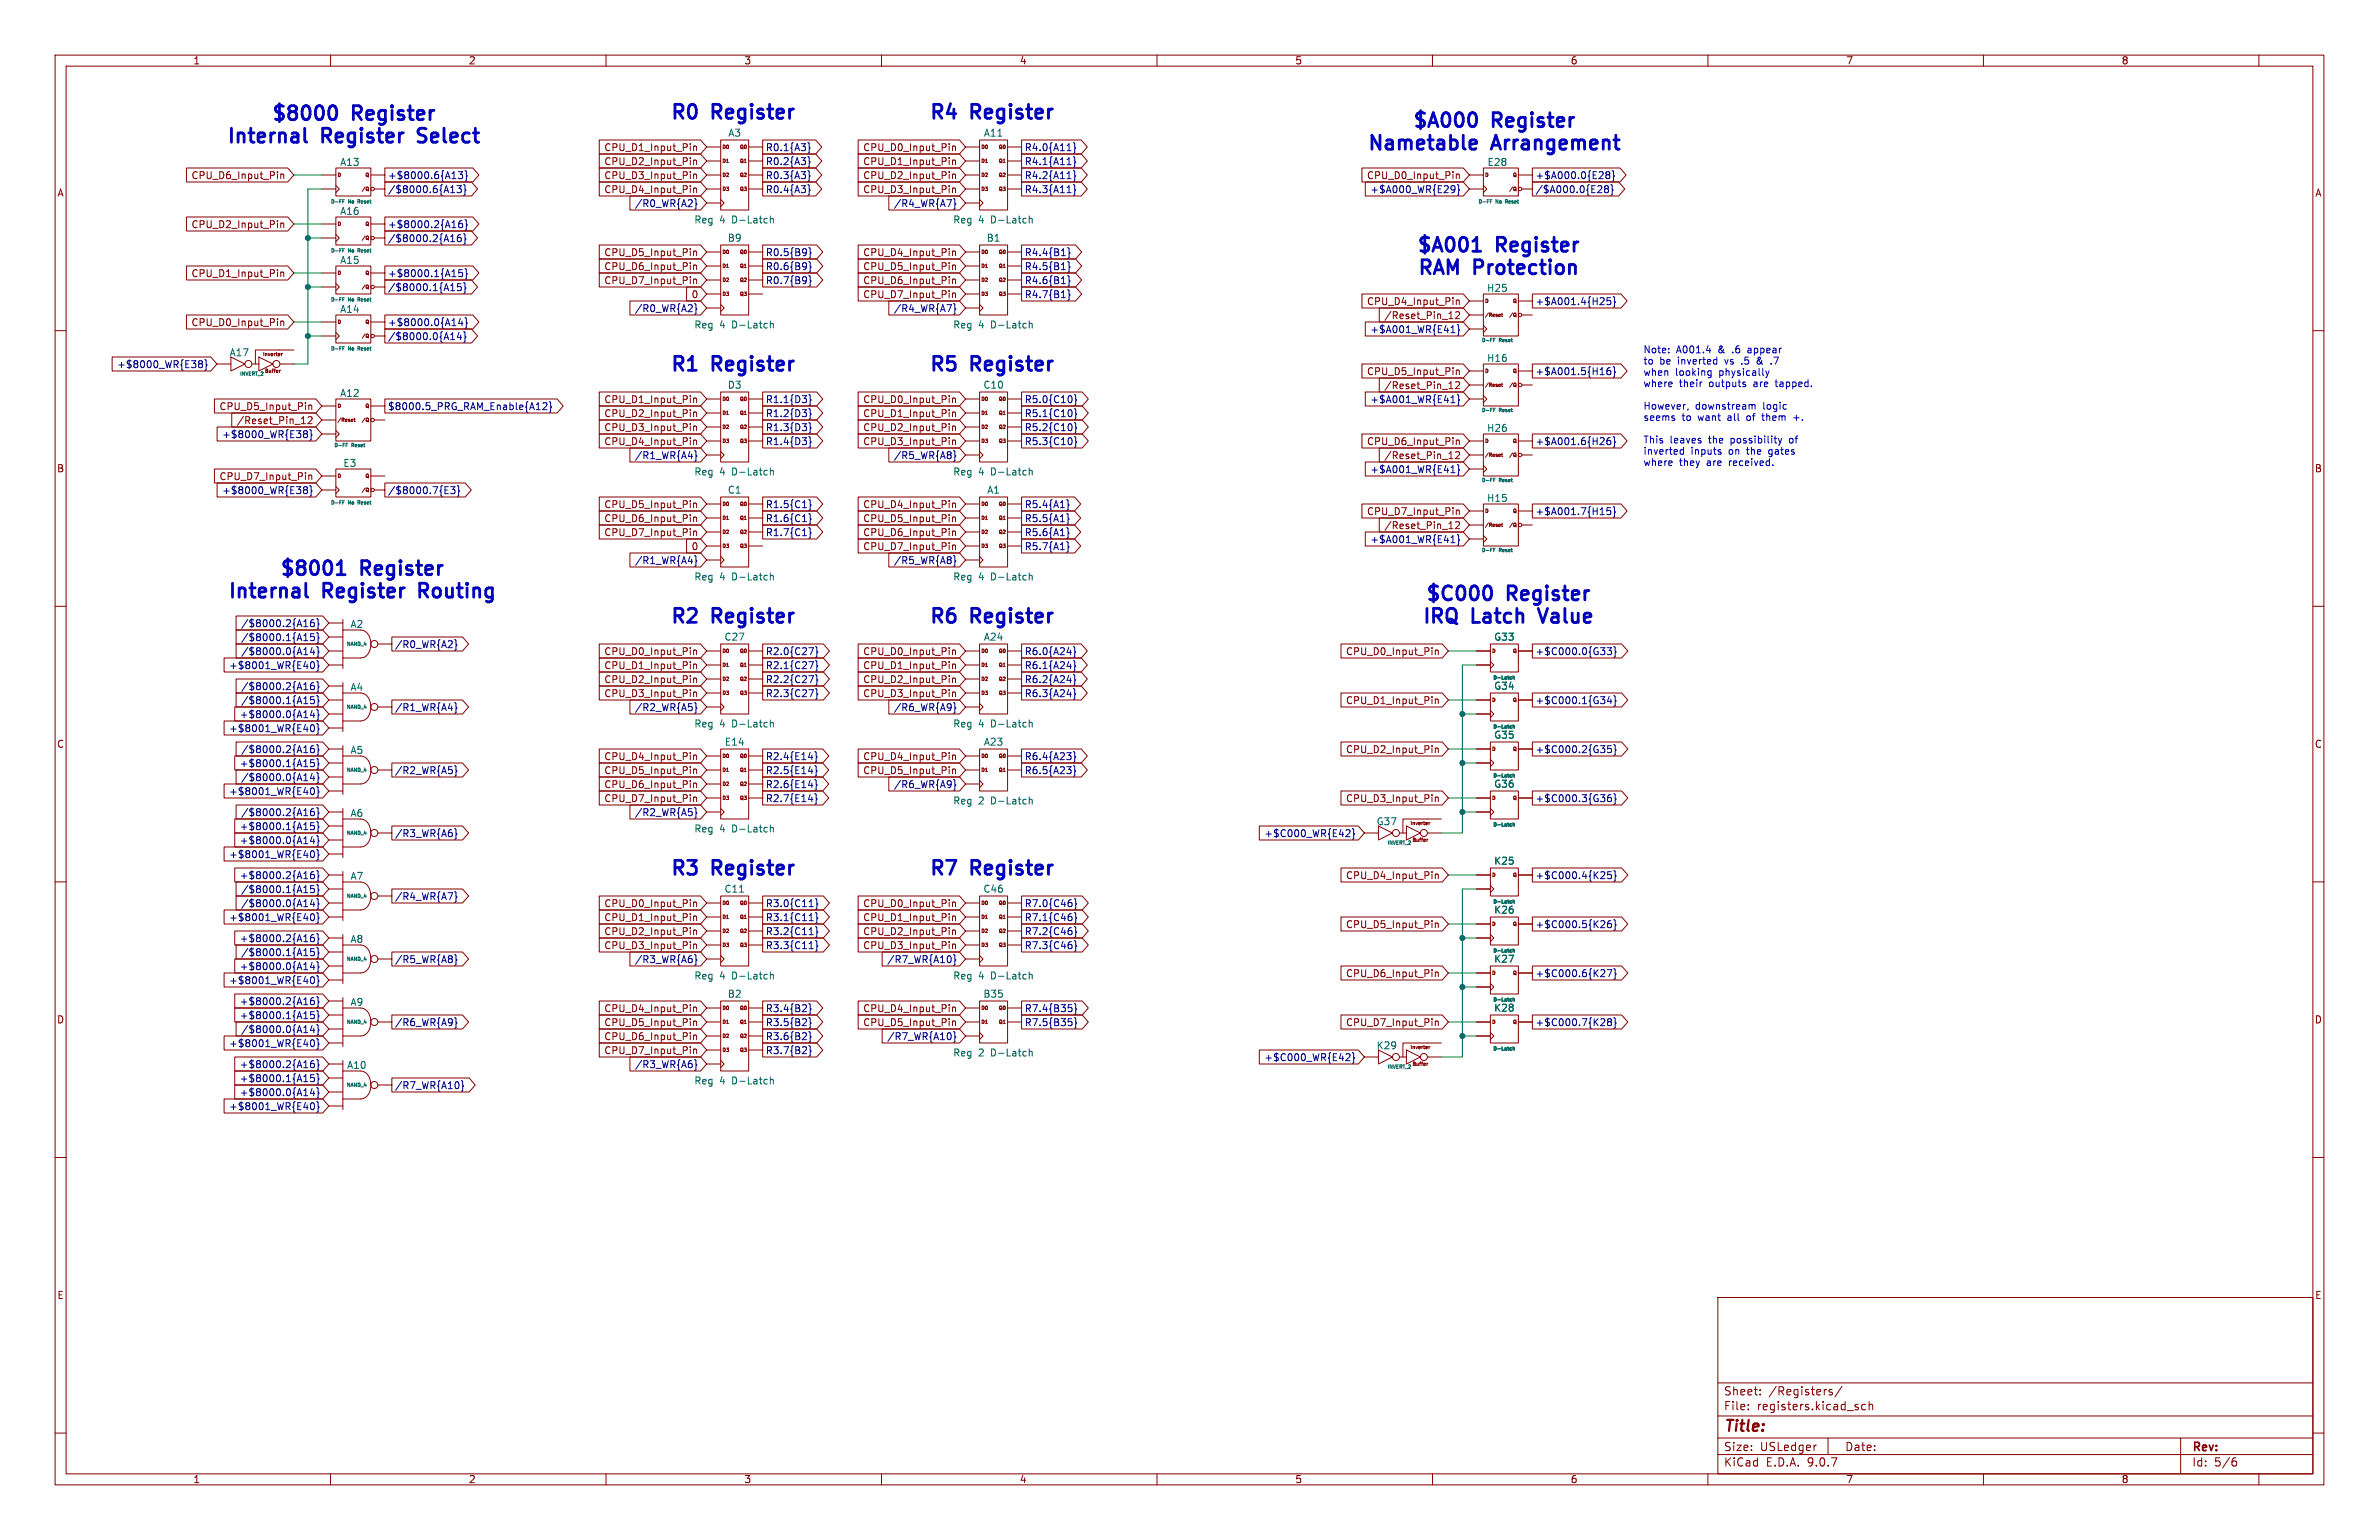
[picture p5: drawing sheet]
<svg xmlns="http://www.w3.org/2000/svg" width="432mm" height="279mm" viewBox="0 0 432 279" stroke-linecap="round" stroke-linejoin="round" font-family="sans-serif">
<defs><g id="words">
<g font-size="3.5" fill="#0000c2">
<text x="49" y="22.6">$8000</text>
<text x="64" y="22.6">Register</text>
<text x="121.4" y="22.4">R0</text>
<text x="129.3" y="22.4">Register</text>
<text x="168.4" y="22.4">R4</text>
<text x="176.3" y="22.4">Register</text>
<text x="256.1" y="23.9">$A000</text>
<text x="270.9" y="23.9">Register</text>
<text x="40.9" y="26.7">Internal</text>
<text x="58.5" y="26.7">Register</text>
<text x="76.9" y="26.7">Select</text>
<text x="247.9" y="28">Nametable</text>
<text x="270.9" y="28">Arrangement</text>
<text x="256.9" y="46.5">$A001</text>
<text x="271.7" y="46.5">Register</text>
<text x="257" y="50.6">RAM</text>
<text x="267.6" y="50.6">Protection</text>
<text x="121.4" y="68.1">R1</text>
<text x="129.3" y="68.1">Register</text>
<text x="168.4" y="68.1">R5</text>
<text x="176.3" y="68.1">Register</text>
<text x="50.5" y="105.1">$8001</text>
<text x="65.6" y="105.1">Register</text>
<text x="41.1" y="109.2">Internal</text>
<text x="58.7" y="109.2">Register</text>
<text x="77.1" y="109.2">Routing</text>
<text x="121.4" y="113.8">R2</text>
<text x="129.3" y="113.8">Register</text>
<text x="168.4" y="113.8">R6</text>
<text x="176.3" y="113.8">Register</text>
<text x="257.9" y="113.8">IRQ</text>
<text x="258.5" y="109.7">$C000</text>
<text x="267.2" y="113.8">Latch</text>
<text x="273.7" y="109.7">Register</text>
<text x="280.5" y="113.8">Value</text>
<text x="121.4" y="159.5">R3</text>
<text x="129.3" y="159.5">Register</text>
<text x="168.4" y="159.5">R7</text>
<text x="176.3" y="159.5">Register</text>
</g>
<text font-size="2.8" fill="#840000" x="312.8" y="260.3">Title:</text>
<g font-size="2.1" fill="#840000">
<text x="312.8" y="256.1">File:</text>
<text x="312.8" y="253.4">Sheet:</text>
<text x="318.9" y="256.1">registers.kicad_sch</text>
<text x="321" y="253.4">/Registers/</text>
<text x="312.8" y="263.5">Size:</text>
<text x="319.5" y="263.5">USLedger</text>
<text x="334.8" y="263.5">Date:</text>
<text x="397.8" y="263.7">Rev:</text>
<text x="312.8" y="266.3">KiCad</text>
<text x="320.5" y="266.3">E.D.A.</text>
<text x="328.1" y="266.3">9.0.7</text>
<text x="397.8" y="266.3">Id:</text>
<text x="401.9" y="266.3">5/6</text>
</g>
<g font-size="1.8" fill="#840000">
<text x="35" y="11.9">1</text>
<text x="85" y="11.9">2</text>
<text x="135" y="11.9">3</text>
<text x="185" y="11.9">4</text>
<text x="235" y="11.9">5</text>
<text x="285" y="11.9">6</text>
<text x="335" y="11.9">7</text>
<text x="385" y="11.9">8</text>
<text x="109.6" y="27.6">CPU_D1_Input_Pin</text>
<text x="156.6" y="27.6">CPU_D0_Input_Pin</text>
<text x="10.3" y="35.9">A</text>
<text x="34.7" y="32.7">CPU_D6_Input_Pin</text>
<text x="109.6" y="30.2">CPU_D2_Input_Pin</text>
<text x="109.6" y="32.7">CPU_D3_Input_Pin</text>
<text x="109.6" y="35.2">CPU_D4_Input_Pin</text>
<text x="156.6" y="32.7">CPU_D2_Input_Pin</text>
<text x="156.6" y="30.2">CPU_D1_Input_Pin</text>
<text x="156.6" y="35.2">CPU_D3_Input_Pin</text>
<text x="248" y="32.7">CPU_D0_Input_Pin</text>
<text x="420.1" y="35.9">A</text>
<text x="34.7" y="41.6">CPU_D2_Input_Pin</text>
<text x="109.6" y="46.7">CPU_D5_Input_Pin</text>
<text x="156.6" y="46.7">CPU_D4_Input_Pin</text>
<text x="34.7" y="50.5">CPU_D1_Input_Pin</text>
<text x="109.6" y="51.8">CPU_D7_Input_Pin</text>
<text x="109.6" y="49.2">CPU_D6_Input_Pin</text>
<text x="156.6" y="49.2">CPU_D5_Input_Pin</text>
<text x="156.6" y="51.8">CPU_D6_Input_Pin</text>
<text x="34.7" y="59.4">CPU_D0_Input_Pin</text>
<text x="125.4" y="54.3">0</text>
<text x="156.6" y="54.3">CPU_D7_Input_Pin</text>
<text x="248" y="55.6">CPU_D4_Input_Pin</text>
<text x="251.2" y="58.1">/Reset_Pin_12</text>
<text x="248" y="68.3">CPU_D5_Input_Pin</text>
<text x="39.7" y="74.6">CPU_D5_Input_Pin</text>
<text x="42.9" y="77.2">/Reset_Pin_12</text>
<text x="109.6" y="75.9">CPU_D2_Input_Pin</text>
<text x="109.6" y="73.3">CPU_D1_Input_Pin</text>
<text x="156.6" y="75.9">CPU_D1_Input_Pin</text>
<text x="156.6" y="73.3">CPU_D0_Input_Pin</text>
<text x="109.6" y="78.4">CPU_D3_Input_Pin</text>
<text x="109.6" y="81">CPU_D4_Input_Pin</text>
<text x="156.6" y="78.4">CPU_D2_Input_Pin</text>
<text x="156.6" y="81">CPU_D3_Input_Pin</text>
<text x="248" y="81">CPU_D6_Input_Pin</text>
<text x="251.2" y="83.5">/Reset_Pin_12</text>
<text x="10.3" y="85.9">B</text>
<text x="39.7" y="87.3">CPU_D7_Input_Pin</text>
<text x="420.1" y="85.9">B</text>
<text x="109.6" y="94.9">CPU_D6_Input_Pin</text>
<text x="109.6" y="92.4">CPU_D5_Input_Pin</text>
<text x="156.6" y="92.4">CPU_D4_Input_Pin</text>
<text x="156.6" y="94.9">CPU_D5_Input_Pin</text>
<text x="248" y="93.7">CPU_D7_Input_Pin</text>
<text x="109.6" y="97.5">CPU_D7_Input_Pin</text>
<text x="125.4" y="100">0</text>
<text x="156.6" y="97.5">CPU_D6_Input_Pin</text>
<text x="156.6" y="100">CPU_D7_Input_Pin</text>
<text x="109.6" y="119.1">CPU_D0_Input_Pin</text>
<text x="156.6" y="119.1">CPU_D0_Input_Pin</text>
<text x="244.2" y="119.1">CPU_D0_Input_Pin</text>
<text x="109.6" y="121.6">CPU_D1_Input_Pin</text>
<text x="109.6" y="124.1">CPU_D2_Input_Pin</text>
<text x="156.6" y="124.1">CPU_D2_Input_Pin</text>
<text x="156.6" y="121.6">CPU_D1_Input_Pin</text>
<text x="109.6" y="126.7">CPU_D3_Input_Pin</text>
<text x="156.6" y="126.7">CPU_D3_Input_Pin</text>
<text x="244.2" y="128">CPU_D1_Input_Pin</text>
<text x="10.3" y="135.9">C</text>
<text x="244.2" y="136.8">CPU_D2_Input_Pin</text>
<text x="420.1" y="135.9">C</text>
<text x="109.6" y="143.2">CPU_D6_Input_Pin</text>
<text x="109.6" y="138.1">CPU_D4_Input_Pin</text>
<text x="109.6" y="140.7">CPU_D5_Input_Pin</text>
<text x="156.6" y="140.7">CPU_D5_Input_Pin</text>
<text x="156.6" y="138.1">CPU_D4_Input_Pin</text>
<text x="109.6" y="145.7">CPU_D7_Input_Pin</text>
<text x="244.2" y="145.7">CPU_D3_Input_Pin</text>
<text x="244.2" y="159.7">CPU_D4_Input_Pin</text>
<text x="109.6" y="164.8">CPU_D0_Input_Pin</text>
<text x="109.6" y="167.3">CPU_D1_Input_Pin</text>
<text x="156.6" y="164.8">CPU_D0_Input_Pin</text>
<text x="156.6" y="167.3">CPU_D1_Input_Pin</text>
<text x="109.6" y="169.9">CPU_D2_Input_Pin</text>
<text x="109.6" y="172.4">CPU_D3_Input_Pin</text>
<text x="156.6" y="172.4">CPU_D3_Input_Pin</text>
<text x="156.6" y="169.9">CPU_D2_Input_Pin</text>
<text x="244.2" y="168.6">CPU_D5_Input_Pin</text>
<text x="244.2" y="177.5">CPU_D6_Input_Pin</text>
<text x="10.3" y="185.9">D</text>
<text x="109.6" y="183.8">CPU_D4_Input_Pin</text>
<text x="156.6" y="183.8">CPU_D4_Input_Pin</text>
<text x="420.1" y="185.9">D</text>
<text x="109.6" y="191.5">CPU_D7_Input_Pin</text>
<text x="109.6" y="188.9">CPU_D6_Input_Pin</text>
<text x="109.6" y="186.4">CPU_D5_Input_Pin</text>
<text x="156.6" y="186.4">CPU_D5_Input_Pin</text>
<text x="244.2" y="186.4">CPU_D7_Input_Pin</text>
<text x="10.3" y="235.9">E</text>
<text x="420.1" y="235.9">E</text>
<text x="35" y="269.3">1</text>
<text x="85" y="269.3">2</text>
<text x="135" y="269.3">3</text>
<text x="185" y="269.3">4</text>
<text x="235" y="269.3">5</text>
<text x="285" y="269.3">6</text>
<text x="335" y="269.3">7</text>
<text x="385" y="269.3">8</text>
</g>
<g font-size="1.8" fill="#006464">
<text x="132.1" y="25">A3</text>
<text x="178.5" y="25">A11</text>
<text x="61.6" y="30.3">A13</text>
<text x="269.9" y="30.3">E28</text>
<text x="61.6" y="39.2">A16</text>
<text x="125.9" y="40.7">Reg</text>
<text x="130.6" y="40.7">4</text>
<text x="133" y="40.7">D-Latch</text>
<text x="172.9" y="40.7">Reg</text>
<text x="177.6" y="40.7">4</text>
<text x="180" y="40.7">D-Latch</text>
<text x="132" y="44">B9</text>
<text x="179" y="44">B1</text>
<text x="61.6" y="48.1">A15</text>
<text x="269.8" y="53.2">H25</text>
<text x="61.6" y="57">A14</text>
<text x="125.9" y="59.8">Reg</text>
<text x="130.6" y="59.8">4</text>
<text x="133" y="59.8">D-Latch</text>
<text x="172.9" y="59.8">Reg</text>
<text x="177.6" y="59.8">4</text>
<text x="180" y="59.8">D-Latch</text>
<text x="41.6" y="64.8">A17</text>
<text x="269.8" y="65.9">H16</text>
<text x="132" y="70.7">D3</text>
<text x="178.4" y="70.7">C10</text>
<text x="61.6" y="72.2">A12</text>
<text x="269.8" y="78.6">H26</text>
<text x="62.2" y="84.9">E3</text>
<text x="125.9" y="86.5">Reg</text>
<text x="130.6" y="86.5">4</text>
<text x="132" y="89.8">C1</text>
<text x="133" y="86.5">D-Latch</text>
<text x="172.9" y="86.5">Reg</text>
<text x="177.6" y="86.5">4</text>
<text x="179.1" y="89.8">A1</text>
<text x="180" y="86.5">D-Latch</text>
<text x="269.8" y="91.3">H15</text>
<text x="125.9" y="105.5">Reg</text>
<text x="130.6" y="105.5">4</text>
<text x="133" y="105.5">D-Latch</text>
<text x="172.9" y="105.5">Reg</text>
<text x="177.6" y="105.5">4</text>
<text x="180" y="105.5">D-Latch</text>
<text x="63.5" y="114.1">A2</text>
<text x="131.4" y="116.4">C27</text>
<text x="178.5" y="116.4">A24</text>
<text x="271.1" y="116.4">G33</text>
<text x="63.5" y="125.5">A4</text>
<text x="271.1" y="125.3">G34</text>
<text x="63.5" y="137">A5</text>
<text x="125.9" y="132.2">Reg</text>
<text x="130.6" y="132.2">4</text>
<text x="131.5" y="135.5">E14</text>
<text x="133" y="132.2">D-Latch</text>
<text x="172.9" y="132.2">Reg</text>
<text x="177.6" y="132.2">4</text>
<text x="178.5" y="135.5">A23</text>
<text x="180" y="132.2">D-Latch</text>
<text x="271.1" y="134.2">G35</text>
<text x="271.1" y="143.1">G36</text>
<text x="63.5" y="148.4">A6</text>
<text x="172.9" y="146.2">Reg</text>
<text x="177.6" y="146.2">2</text>
<text x="180" y="146.2">D-Latch</text>
<text x="249.8" y="149.9">G37</text>
<text x="125.9" y="151.2">Reg</text>
<text x="130.6" y="151.2">4</text>
<text x="133" y="151.2">D-Latch</text>
<text x="63.5" y="159.8">A7</text>
<text x="271.1" y="157.1">K25</text>
<text x="131.4" y="162.2">C11</text>
<text x="178.4" y="162.2">C46</text>
<text x="271.1" y="166">K26</text>
<text x="63.5" y="171.3">A8</text>
<text x="125.9" y="177.9">Reg</text>
<text x="130.6" y="177.9">4</text>
<text x="133" y="177.9">D-Latch</text>
<text x="172.9" y="177.9">Reg</text>
<text x="177.6" y="177.9">4</text>
<text x="180" y="177.9">D-Latch</text>
<text x="271.1" y="174.9">K27</text>
<text x="63.5" y="182.7">A9</text>
<text x="132" y="181.2">B2</text>
<text x="178.4" y="181.2">B35</text>
<text x="271.1" y="183.7">K28</text>
<text x="172.9" y="191.9">Reg</text>
<text x="177.6" y="191.9">2</text>
<text x="180" y="191.9">D-Latch</text>
<text x="249.8" y="190.6">K29</text>
<text x="62.9" y="194.1">A10</text>
<text x="125.9" y="197">Reg</text>
<text x="130.6" y="197">4</text>
<text x="133" y="197">D-Latch</text>
</g>
<g font-size="1.8" fill="#000084">
<text x="138.9" y="27.6">R0.1{A3}</text>
<text x="185.9" y="27.6">R4.0{A11}</text>
<text x="70.3" y="35.2">/$8000.6{A13}</text>
<text x="70.3" y="32.7">+$8000.6{A13}</text>
<text x="138.9" y="30.2">R0.2{A3}</text>
<text x="138.9" y="32.7">R0.3{A3}</text>
<text x="138.9" y="35.2">R0.4{A3}</text>
<text x="185.9" y="32.7">R4.2{A11}</text>
<text x="185.9" y="35.2">R4.3{A11}</text>
<text x="185.9" y="30.2">R4.1{A11}</text>
<text x="248.6" y="35.2">+$A000_WR{E29}</text>
<text x="278.6" y="35.2">/$A000.0{E28}</text>
<text x="278.6" y="32.7">+$A000.0{E28}</text>
<text x="70.3" y="41.6">+$8000.2{A16}</text>
<text x="115.1" y="37.8">/R0_WR{A2}</text>
<text x="162.1" y="37.8">/R4_WR{A7}</text>
<text x="70.3" y="44.1">/$8000.2{A16}</text>
<text x="138.9" y="46.7">R0.5{B9}</text>
<text x="185.9" y="46.7">R4.4{B1}</text>
<text x="70.3" y="53">/$8000.1{A15}</text>
<text x="70.3" y="50.5">+$8000.1{A15}</text>
<text x="138.9" y="49.2">R0.6{B9}</text>
<text x="138.9" y="51.8">R0.7{B9}</text>
<text x="185.9" y="49.2">R4.5{B1}</text>
<text x="185.9" y="51.8">R4.6{B1}</text>
<text x="70.3" y="59.4">+$8000.0{A14}</text>
<text x="115.1" y="56.8">/R0_WR{A2}</text>
<text x="162.1" y="56.8">/R4_WR{A7}</text>
<text x="185.9" y="54.3">R4.7{B1}</text>
<text x="278.6" y="55.6">+$A001.4{H25}</text>
<text x="70.3" y="61.9">/$8000.0{A14}</text>
<text x="248.6" y="60.6">+$A001_WR{E41}</text>
<text x="21.2" y="67">+$8000_WR{E38}</text>
<text x="251.2" y="70.8">/Reset_Pin_12</text>
<text x="278.6" y="68.3">+$A001.5{H16}</text>
<text x="70.3" y="74.6">$8000.5_PRG_RAM_Enable{A12}</text>
<text x="138.9" y="75.9">R1.2{D3}</text>
<text x="138.9" y="73.3">R1.1{D3}</text>
<text x="185.9" y="73.3">R5.0{C10}</text>
<text x="185.9" y="75.9">R5.1{C10}</text>
<text x="248.6" y="73.3">+$A001_WR{E41}</text>
<text x="40.2" y="79.7">+$8000_WR{E38}</text>
<text x="115.1" y="83.5">/R1_WR{A4}</text>
<text x="138.9" y="81">R1.4{D3}</text>
<text x="138.9" y="78.4">R1.3{D3}</text>
<text x="162.1" y="83.5">/R5_WR{A8}</text>
<text x="185.9" y="81">R5.3{C10}</text>
<text x="185.9" y="78.4">R5.2{C10}</text>
<text x="278.6" y="81">+$A001.6{H26}</text>
<text x="40.2" y="89.9">+$8000_WR{E38}</text>
<text x="70.3" y="89.9">/$8000.7{E3}</text>
<text x="248.6" y="86">+$A001_WR{E41}</text>
<text x="138.9" y="92.4">R1.5{C1}</text>
<text x="138.9" y="94.9">R1.6{C1}</text>
<text x="185.9" y="94.9">R5.5{A1}</text>
<text x="185.9" y="92.4">R5.4{A1}</text>
<text x="278.6" y="93.7">+$A001.7{H15}</text>
<text x="138.9" y="97.5">R1.7{C1}</text>
<text x="185.9" y="97.5">R5.6{A1}</text>
<text x="185.9" y="100">R5.7{A1}</text>
<text x="248.6" y="98.7">+$A001_WR{E41}</text>
<text x="251.2" y="96.2">/Reset_Pin_12</text>
<text x="115.1" y="102.6">/R1_WR{A4}</text>
<text x="162.1" y="102.6">/R5_WR{A8}</text>
<text x="43.7" y="114">/$8000.2{A16}</text>
<text x="43.7" y="116.5">/$8000.1{A15}</text>
<text x="43.7" y="119.1">/$8000.0{A14}</text>
<text x="71.6" y="117.8">/R0_WR{A2}</text>
<text x="138.9" y="119.1">R2.0{C27}</text>
<text x="185.9" y="119.1">R6.0{A24}</text>
<text x="278.6" y="119.1">+$C000.0{G33}</text>
<text x="41.5" y="121.6">+$8001_WR{E40}</text>
<text x="43.7" y="125.4">/$8000.2{A16}</text>
<text x="138.9" y="124.1">R2.2{C27}</text>
<text x="138.9" y="121.6">R2.1{C27}</text>
<text x="185.9" y="121.6">R6.1{A24}</text>
<text x="185.9" y="124.1">R6.2{A24}</text>
<text x="43.4" y="130.5">+$8000.0{A14}</text>
<text x="43.7" y="128">/$8000.1{A15}</text>
<text x="71.6" y="129.2">/R1_WR{A4}</text>
<text x="115.1" y="129.2">/R2_WR{A5}</text>
<text x="138.9" y="126.7">R2.3{C27}</text>
<text x="162.1" y="129.2">/R6_WR{A9}</text>
<text x="185.9" y="126.7">R6.3{A24}</text>
<text x="278.6" y="128">+$C000.1{G34}</text>
<text x="41.5" y="133">+$8001_WR{E40}</text>
<text x="43.7" y="136.8">/$8000.2{A16}</text>
<text x="278.6" y="136.8">+$C000.2{G35}</text>
<text x="43.4" y="139.4">+$8000.1{A15}</text>
<text x="43.7" y="141.9">/$8000.0{A14}</text>
<text x="71.6" y="140.7">/R2_WR{A5}</text>
<text x="138.9" y="138.1">R2.4{E14}</text>
<text x="138.9" y="140.7">R2.5{E14}</text>
<text x="138.9" y="143.2">R2.6{E14}</text>
<text x="162.1" y="143.2">/R6_WR{A9}</text>
<text x="185.9" y="138.1">R6.4{A23}</text>
<text x="185.9" y="140.7">R6.5{A23}</text>
<text x="41.5" y="144.5">+$8001_WR{E40}</text>
<text x="43.7" y="148.3">/$8000.2{A16}</text>
<text x="115.1" y="148.3">/R2_WR{A5}</text>
<text x="138.9" y="145.7">R2.7{E14}</text>
<text x="278.6" y="145.7">+$C000.3{G36}</text>
<text x="41.5" y="155.9">+$8001_WR{E40}</text>
<text x="43.4" y="150.8">+$8000.1{A15}</text>
<text x="43.4" y="153.4">+$8000.0{A14}</text>
<text x="71.6" y="152.1">/R3_WR{A6}</text>
<text x="229.4" y="152.1">+$C000_WR{E42}</text>
<text x="43.4" y="159.7">+$8000.2{A16}</text>
<text x="278.6" y="159.7">+$C000.4{K25}</text>
<text x="41.5" y="167.3">+$8001_WR{E40}</text>
<text x="43.7" y="162.2">/$8000.1{A15}</text>
<text x="43.7" y="164.8">/$8000.0{A14}</text>
<text x="71.6" y="163.5">/R4_WR{A7}</text>
<text x="138.9" y="164.8">R3.0{C11}</text>
<text x="138.9" y="167.3">R3.1{C11}</text>
<text x="185.9" y="167.3">R7.1{C46}</text>
<text x="185.9" y="164.8">R7.0{C46}</text>
<text x="43.4" y="171.1">+$8000.2{A16}</text>
<text x="43.7" y="173.7">/$8000.1{A15}</text>
<text x="138.9" y="169.9">R3.2{C11}</text>
<text x="138.9" y="172.4">R3.3{C11}</text>
<text x="185.9" y="169.9">R7.2{C46}</text>
<text x="185.9" y="172.4">R7.3{C46}</text>
<text x="278.6" y="168.6">+$C000.5{K26}</text>
<text x="41.5" y="178.8">+$8001_WR{E40}</text>
<text x="43.4" y="176.2">+$8000.0{A14}</text>
<text x="71.6" y="174.9">/R5_WR{A8}</text>
<text x="115.1" y="174.9">/R3_WR{A6}</text>
<text x="160.9" y="174.9">/R7_WR{A10}</text>
<text x="278.6" y="177.5">+$C000.6{K27}</text>
<text x="43.4" y="182.6">+$8000.2{A16}</text>
<text x="43.4" y="185.1">+$8000.1{A15}</text>
<text x="138.9" y="183.8">R3.4{B2}</text>
<text x="185.9" y="183.8">R7.4{B35}</text>
<text x="41.5" y="190.2">+$8001_WR{E40}</text>
<text x="43.7" y="187.6">/$8000.0{A14}</text>
<text x="71.6" y="186.4">/R6_WR{A9}</text>
<text x="138.9" y="188.9">R3.6{B2}</text>
<text x="138.9" y="191.5">R3.7{B2}</text>
<text x="138.9" y="186.4">R3.5{B2}</text>
<text x="160.9" y="188.9">/R7_WR{A10}</text>
<text x="185.9" y="186.4">R7.5{B35}</text>
<text x="278.6" y="186.4">+$C000.7{K28}</text>
<text x="43.4" y="194">+$8000.2{A16}</text>
<text x="43.4" y="196.5">+$8000.1{A15}</text>
<text x="71.6" y="197.8">/R7_WR{A10}</text>
<text x="115.1" y="194">/R3_WR{A6}</text>
<text x="229.4" y="192.7">+$C000_WR{E42}</text>
<text x="41.5" y="201.6">+$8001_WR{E40}</text>
<text x="43.4" y="199.1">+$8000.0{A14}</text>
</g>
<g font-size="1.8" fill="#0000c2">
<text x="298.2" y="64.3">Note:</text>
<text x="304.3" y="64.3">A001.4</text>
<text x="312" y="64.3">&amp;</text>
<text x="314.7" y="64.3">.6</text>
<text x="317.7" y="64.3">appear</text>
<text x="298.2" y="66.3">to</text>
<text x="298.2" y="68.4">when</text>
<text x="298.2" y="70.4">where</text>
<text x="301.2" y="66.3">be</text>
<text x="304.1" y="68.4">looking</text>
<text x="304.6" y="66.3">inverted</text>
<text x="304.8" y="70.4">their</text>
<text x="310.3" y="70.4">outputs</text>
<text x="312.1" y="68.4">physically</text>
<text x="313.4" y="66.3">vs</text>
<text x="316.5" y="66.3">.5</text>
<text x="318.6" y="70.4">are</text>
<text x="319.5" y="66.3">&amp;</text>
<text x="322.3" y="66.3">.7</text>
<text x="322.8" y="70.4">tapped.</text>
<text x="298.2" y="74.5">However,</text>
<text x="298.2" y="76.6">seems</text>
<text x="305.3" y="76.6">to</text>
<text x="307.7" y="74.5">downstream</text>
<text x="308.3" y="76.6">want</text>
<text x="313.9" y="76.6">all</text>
<text x="317.5" y="76.6">of</text>
<text x="320.1" y="74.5">logic</text>
<text x="320.6" y="76.6">them</text>
<text x="326.4" y="76.6">+.</text>
<text x="298.2" y="80.7">This</text>
<text x="298.2" y="82.7">inverted</text>
<text x="303.1" y="80.7">leaves</text>
<text x="306.9" y="82.7">inputs</text>
<text x="310.3" y="80.7">the</text>
<text x="313.9" y="82.7">on</text>
<text x="314.4" y="80.7">possibility</text>
<text x="317.4" y="82.7">the</text>
<text x="321.5" y="82.7">gates</text>
<text x="325.3" y="80.7">of</text>
<text x="298.2" y="84.8">where</text>
<text x="304.8" y="84.8">they</text>
<text x="309.9" y="84.8">are</text>
<text x="314.1" y="84.8">received.</text>
</g>
<g font-size=".9" fill="#840000">
<text x="131" y="27.2">D0</text>
<text x="131" y="29.8">D1</text>
<text x="134.1" y="27.2">Q0</text>
<text x="134.1" y="29.8">Q1</text>
<text x="177.9" y="27.2">D0</text>
<text x="177.9" y="29.8">D1</text>
<text x="181.1" y="27.2">Q0</text>
<text x="181.1" y="29.8">Q1</text>
<text x="61.1" y="32.3">D</text>
<text x="65.5" y="34.8">/Q</text>
<text x="66.2" y="32.3">Q</text>
<text x="131" y="32.3">D2</text>
<text x="131" y="34.8">D3</text>
<text x="134.1" y="32.3">Q2</text>
<text x="134.1" y="34.8">Q3</text>
<text x="177.9" y="32.3">D2</text>
<text x="177.9" y="34.8">D3</text>
<text x="181.1" y="32.3">Q2</text>
<text x="181.1" y="34.8">Q3</text>
<text x="269.4" y="32.3">D</text>
<text x="273.8" y="34.8">/Q</text>
<text x="274.5" y="32.3">Q</text>
<text x="61.1" y="41.2">D</text>
<text x="66.2" y="41.2">Q</text>
<text x="65.5" y="43.7">/Q</text>
<text x="131" y="46.3">D0</text>
<text x="134.1" y="46.3">Q0</text>
<text x="177.9" y="46.3">D0</text>
<text x="181.1" y="46.3">Q0</text>
<text x="61.1" y="50.1">D</text>
<text x="65.5" y="52.6">/Q</text>
<text x="66.2" y="50.1">Q</text>
<text x="131" y="48.8">D1</text>
<text x="131" y="51.3">D2</text>
<text x="131" y="53.9">D3</text>
<text x="134.1" y="48.8">Q1</text>
<text x="134.1" y="51.3">Q2</text>
<text x="134.1" y="53.9">Q3</text>
<text x="177.9" y="48.8">D1</text>
<text x="177.9" y="51.3">D2</text>
<text x="177.9" y="53.9">D3</text>
<text x="181.1" y="48.8">Q1</text>
<text x="181.1" y="51.3">Q2</text>
<text x="181.1" y="53.9">Q3</text>
<text x="61.1" y="59">D</text>
<text x="66.2" y="59">Q</text>
<text x="269.4" y="57.7">/Reset</text>
<text x="269.4" y="55.2">D</text>
<text x="273.8" y="57.7">/Q</text>
<text x="274.5" y="55.2">Q</text>
<text x="47.6" y="64.8">Inverter</text>
<text x="65.5" y="61.5">/Q</text>
<text x="269.4" y="70.4">/Reset</text>
<text x="269.4" y="67.9">D</text>
<text x="273.8" y="70.4">/Q</text>
<text x="274.5" y="67.9">Q</text>
<text x="61.1" y="76.7">/Reset</text>
<text x="61.1" y="74.2">D</text>
<text x="65.5" y="76.7">/Q</text>
<text x="66.2" y="74.2">Q</text>
<text x="131" y="72.9">D0</text>
<text x="131" y="75.5">D1</text>
<text x="134.1" y="72.9">Q0</text>
<text x="134.1" y="75.5">Q1</text>
<text x="177.9" y="72.9">D0</text>
<text x="177.9" y="75.5">D1</text>
<text x="181.1" y="72.9">Q0</text>
<text x="181.1" y="75.5">Q1</text>
<text x="131" y="78">D2</text>
<text x="131" y="80.6">D3</text>
<text x="134.1" y="78">Q2</text>
<text x="134.1" y="80.6">Q3</text>
<text x="177.9" y="78">D2</text>
<text x="177.9" y="80.6">D3</text>
<text x="181.1" y="78">Q2</text>
<text x="181.1" y="80.6">Q3</text>
<text x="269.4" y="83.1">/Reset</text>
<text x="269.4" y="80.6">D</text>
<text x="273.8" y="83.1">/Q</text>
<text x="274.5" y="80.6">Q</text>
<text x="61.1" y="86.9">D</text>
<text x="65.5" y="89.4">/Q</text>
<text x="66.2" y="86.9">Q</text>
<text x="131" y="92">D0</text>
<text x="131" y="94.5">D1</text>
<text x="134.1" y="92">Q0</text>
<text x="134.1" y="94.5">Q1</text>
<text x="177.9" y="92">D0</text>
<text x="177.9" y="94.5">D1</text>
<text x="181.1" y="92">Q0</text>
<text x="181.1" y="94.5">Q1</text>
<text x="269.4" y="95.8">/Reset</text>
<text x="269.4" y="93.3">D</text>
<text x="273.8" y="95.8">/Q</text>
<text x="274.5" y="93.3">Q</text>
<text x="131" y="97.1">D2</text>
<text x="131" y="99.6">D3</text>
<text x="134.1" y="97.1">Q2</text>
<text x="134.1" y="99.6">Q3</text>
<text x="177.9" y="97.1">D2</text>
<text x="177.9" y="99.6">D3</text>
<text x="181.1" y="97.1">Q2</text>
<text x="181.1" y="99.6">Q3</text>
<text x="131" y="118.7">D0</text>
<text x="134.1" y="118.7">Q0</text>
<text x="177.9" y="118.7">D0</text>
<text x="181.1" y="118.7">Q0</text>
<text x="270.7" y="118.7">D</text>
<text x="274.5" y="118.7">Q</text>
<text x="131" y="121.2">D1</text>
<text x="131" y="123.7">D2</text>
<text x="134.1" y="121.2">Q1</text>
<text x="134.1" y="123.7">Q2</text>
<text x="177.9" y="121.2">D1</text>
<text x="177.9" y="123.7">D2</text>
<text x="181.1" y="121.2">Q1</text>
<text x="181.1" y="123.7">Q2</text>
<text x="131" y="126.3">D3</text>
<text x="134.1" y="126.3">Q3</text>
<text x="177.9" y="126.3">D3</text>
<text x="181.1" y="126.3">Q3</text>
<text x="270.7" y="127.5">D</text>
<text x="274.5" y="127.5">Q</text>
<text x="131" y="137.7">D0</text>
<text x="134.1" y="137.7">Q0</text>
<text x="177.9" y="137.7">D0</text>
<text x="181.1" y="137.7">Q0</text>
<text x="270.7" y="136.4">D</text>
<text x="274.5" y="136.4">Q</text>
<text x="131" y="140.2">D1</text>
<text x="131" y="142.8">D2</text>
<text x="134.1" y="140.2">Q1</text>
<text x="134.1" y="142.8">Q2</text>
<text x="177.9" y="140.2">D1</text>
<text x="181.1" y="140.2">Q1</text>
<text x="131" y="145.3">D3</text>
<text x="134.1" y="145.3">Q3</text>
<text x="255.8" y="149.9">Inverter</text>
<text x="270.7" y="145.3">D</text>
<text x="274.5" y="145.3">Q</text>
<text x="270.7" y="159.3">D</text>
<text x="274.5" y="159.3">Q</text>
<text x="131" y="164.4">D0</text>
<text x="131" y="166.9">D1</text>
<text x="134.1" y="164.4">Q0</text>
<text x="134.1" y="166.9">Q1</text>
<text x="177.9" y="164.4">D0</text>
<text x="177.9" y="166.9">D1</text>
<text x="181.1" y="164.4">Q0</text>
<text x="181.1" y="166.9">Q1</text>
<text x="131" y="169.5">D2</text>
<text x="131" y="172">D3</text>
<text x="134.1" y="169.5">Q2</text>
<text x="134.1" y="172">Q3</text>
<text x="177.9" y="169.5">D2</text>
<text x="177.9" y="172">D3</text>
<text x="181.1" y="169.5">Q2</text>
<text x="181.1" y="172">Q3</text>
<text x="270.7" y="168.2">D</text>
<text x="274.5" y="168.2">Q</text>
<text x="270.7" y="177.1">D</text>
<text x="274.5" y="177.1">Q</text>
<text x="131" y="183.4">D0</text>
<text x="131" y="186">D1</text>
<text x="134.1" y="183.4">Q0</text>
<text x="134.1" y="186">Q1</text>
<text x="177.9" y="183.4">D0</text>
<text x="177.9" y="186">D1</text>
<text x="181.1" y="183.4">Q0</text>
<text x="181.1" y="186">Q1</text>
<text x="270.7" y="186">D</text>
<text x="274.5" y="186">Q</text>
<text x="131" y="188.5">D2</text>
<text x="131" y="191">D3</text>
<text x="134.1" y="188.5">Q2</text>
<text x="134.1" y="191">Q3</text>
<text x="255.8" y="190.5">Inverter</text>
</g>
<g font-size=".9" fill="#006464">
<text x="59.9" y="37.1">D-FF</text>
<text x="63.3" y="37.1">No</text>
<text x="65.3" y="37.1">Reset</text>
<text x="268.2" y="37.1">D-FF</text>
<text x="271.5" y="37.1">No</text>
<text x="273.6" y="37.1">Reset</text>
<text x="59.9" y="46">D-FF</text>
<text x="63.3" y="46">No</text>
<text x="65.3" y="46">Reset</text>
<text x="59.9" y="54.9">D-FF</text>
<text x="63.3" y="54.9">No</text>
<text x="65.3" y="54.9">Reset</text>
<text x="59.9" y="63.8">D-FF</text>
<text x="63.3" y="63.8">No</text>
<text x="65.3" y="63.8">Reset</text>
<text x="268.8" y="62.3">D-FF</text>
<text x="272.1" y="62.3">Reset</text>
<text x="43.4" y="68.4">INVERT_2</text>
<text x="47.9" y="67.9">Buffer</text>
<text x="268.8" y="75">D-FF</text>
<text x="272.1" y="75">Reset</text>
<text x="60.5" y="81.3">D-FF</text>
<text x="63.9" y="81.3">Reset</text>
<text x="268.8" y="87.7">D-FF</text>
<text x="272.1" y="87.7">Reset</text>
<text x="59.9" y="91.7">D-FF</text>
<text x="63.3" y="91.7">No</text>
<text x="65.3" y="91.7">Reset</text>
<text x="268.8" y="100.4">D-FF</text>
<text x="272.1" y="100.4">Reset</text>
<text x="62.8" y="117.4">NAND_4</text>
<text x="270.9" y="123.5">D-Latch</text>
<text x="62.8" y="128.8">NAND_4</text>
<text x="270.9" y="132.4">D-Latch</text>
<text x="62.8" y="140.2">NAND_4</text>
<text x="270.9" y="141.3">D-Latch</text>
<text x="62.8" y="151.7">NAND_4</text>
<text x="251.7" y="153.5">INVERT_2</text>
<text x="256.2" y="152.9">Buffer</text>
<text x="270.9" y="150.2">D-Latch</text>
<text x="62.8" y="163.1">NAND_4</text>
<text x="270.9" y="164.1">D-Latch</text>
<text x="270.9" y="173">D-Latch</text>
<text x="62.8" y="174.5">NAND_4</text>
<text x="62.8" y="186">NAND_4</text>
<text x="270.9" y="181.9">D-Latch</text>
<text x="270.9" y="190.8">D-Latch</text>
<text x="62.8" y="197.4">NAND_4</text>
<text x="251.7" y="194.1">INVERT_2</text>
<text x="256.2" y="193.6">Buffer</text>
</g>
</g></defs>
<g fill="none" stroke="#840000" stroke-width=".18">
<path d="M10 10h411.8v259.4h-411.8zM12 12h407.8v255.4h-407.8zM60 10v2M110 10v2M160 10v2M210 10v2M260 10v2M310 10v2M360 10v2M410 10v2M33.8 39.4h18.4l1.1 1.2-1.1 1.3h-18.4zM33.8 30.5h18.4l1.1 1.3-1.1 1.2h-18.4z"/>
<path d="M51 31.7l.1-.1h.3l.1 .8M51 31.6v.8M58.4 31.8h2.6M58.4 34.3h2.6M61 39.4h6.3v5.1h-6.3zM61 30.5h6.3v5.1h-6.3zM61 33.7l.6 .6-.6 .6M66.6 33.9l.3 .3-.1 .3-.2 .1M66.7 34.5l.2 .1M67.3 31.8h2.5M67.9 34.3h1.9M69.8 39.4h16l1.1 1.2-1.1 1.3h-16z"/>
<path d="M69.8 33h15.8l1.1 1.3-1.1 1.3h-15.8zM69.8 30.5h16l1.1 1.3-1.1 1.2h-16zM108.8 27.9h18.4l1.1 1.3-1.1 1.3h-18.4zM108.8 30.5h18.4l1.1 1.3-1.1 1.2h-18.4zM108.8 25.4h18.4l1.1 1.3-1.1 1.2h-18.4zM108.8 33h18.4l1.1 1.3-1.1 1.3h-18.4zM114.3 35.6h12.9l1.1 1.2-1.1 1.3h-12.9zM125.9 26.5v.8M125.9 29v.9M125.9 31.6v.8M125.9 34.1v.9M125.9 26.6l.2-.1 .3 .1v.7"/>
<path d="M125.9 29.2l.2-.2 .3 .1v.8M125.9 31.7l.2-.1h.3v.8M125.9 34.2l.2-.1 .3 .1v.8M128.3 26.7h2.5M128.3 29.2h2.5M128.3 31.8h2.5M128.3 34.3h2.5M128.3 36.8h2.5M130.8 25.4h5.1v12.7h-5.1zM130.8 36.2l.6 .6-.6 .7M131.9 29.5h.3M135.9 26.7h2.5"/>
<path d="M135.9 29.2h2.5M135.9 31.8h2.5M135.9 34.3h2.5M138.4 27.9h9.6l1.2 1.3-1.2 1.3h-9.6zM138.4 30.5h9.6l1.2 1.3-1.2 1.2h-9.6zM138.4 25.4h9.6l1.2 1.3-1.2 1.2h-9.6zM138.4 33h9.6l1.2 1.3-1.2 1.3h-9.6zM155.8 30.5h18.3l1.2 1.3-1.2 1.2h-18.3zM155.8 25.4h18.3l1.2 1.3-1.2 1.2h-18.3zM155.8 27.9h18.3l1.2 1.3-1.2 1.3h-18.3zM155.8 33h18.3l1.2 1.3-1.2 1.3h-18.3zM161.3 35.6h12.8l1.2 1.2-1.2 1.3h-12.8z"/>
<path d="M172.9 29.2l.2-.2 .3 .1v.8M172.9 31.7l.2-.1h.3v.8M172.9 26.6l.2-.1 .3 .1v.7M172.9 34.2l.2-.1 .3 .1v.8M172.9 26.5v.8M172.9 29v.9M172.9 31.6v.8M172.9 34.1v.9M175.3 26.7h2.5M175.3 29.2h2.5M175.3 31.8h2.5M175.3 34.3h2.5"/>
<path d="M175.3 36.8h2.5M177.8 25.4h5.1v12.7h-5.1zM177.8 36.2l.6 .6-.6 .7M178.9 29.5h.3M182.9 26.7h2.5M182.9 29.2h2.5M182.9 31.8h2.5M182.9 34.3h2.5M185.4 30.5h10.8l1.2 1.3-1.2 1.2h-10.8zM185.4 25.4h10.8l1.2 1.3-1.2 1.2h-10.8zM185.4 33h10.8l1.2 1.3-1.2 1.3h-10.8zM185.4 27.9h10.8l1.2 1.3-1.2 1.3h-10.8z"/>
<path d="M247.2 30.5h18.4l1.1 1.3-1.1 1.2h-18.4zM247.8 33h17.8l1.1 1.3-1.1 1.3h-17.8zM264.3 31.7l.2-.1h.3l.1 .8M264.3 31.6v.8M266.7 31.8h2.5M266.7 34.3h2.5M269.2 30.5h6.4v5.1h-6.4zM269.2 33.7l.7 .6-.7 .6M274.9 33.9l.3 .3-.1 .3-.2 .1M275 34.5l.2 .1M275.6 31.8h2.5M276.2 34.3h1.9"/>
<path d="M278.1 33h15.7l1.1 1.3-1.1 1.3h-15.7zM278.1 30.5h15.9l1.2 1.3-1.2 1.2h-15.9zM33.8 48.3h18.4l1.1 1.2-1.1 1.3h-18.4zM33.8 57.1h18.4l1.1 1.3-1.1 1.3h-18.4zM51 40.5v.8M51 49.4v.8M51 58.2v.9M51 40.6l.1-.1h.3l.1 .8M51 49.5l.1-.1h.3l.1 .8M51 58.4l.1-.2 .3 .1 .1 .8M58.4 40.6h2.6M58.4 43.2h2.6"/>
<path d="M58.4 49.5h2.6M58.4 52.1h2.6M58.4 58.4h2.6M61 48.3h6.3v5h-6.3zM61 57.2h6.3v5h-6.3zM61 42.5l.6 .7-.6 .6M61 51.4l.6 .7-.6 .6M66.6 42.8l.3 .2-.1 .4-.2 .1M66.6 51.7l.3 .2-.1 .4-.2 .1M66.7 43.3l.2 .2M66.7 52.2l.2 .2M67.3 40.6h2.5"/>
<path d="M67.3 49.5h2.5M67.3 58.4h2.5M67.9 43.2h1.9M67.9 52.1h1.9M69.8 57.1h16l1.1 1.3-1.1 1.3h-16zM69.8 50.8h15.8l1.1 1.3-1.1 1.2h-15.8zM69.8 41.9h15.8l1.1 1.3-1.1 1.3h-15.8zM69.8 48.3h16l1.1 1.2-1.1 1.3h-16zM69.8 59.7h15.8l1.1 1.3-1.1 1.2h-15.8zM108.8 44.4h18.4l1.1 1.3-1.1 1.3h-18.4zM108.8 49.5h18.4l1.1 1.3-1.1 1.3h-18.4zM108.8 47h18.4l1.1 1.3-1.1 1.2h-18.4z"/>
<path d="M114.3 54.6h12.9l1.1 1.3-1.1 1.3h-12.9zM124.6 52.1h2.6l1.1 1.2-1.1 1.3h-2.6zM125.9 45.5v.9M125.9 48.1v.8M125.9 50.6v.9M125.9 45.7l.2-.2 .3 .1v.8M125.9 48.2l.2-.1h.3v.8M125.9 50.7l.2-.1 .3 .1v.8M128.3 45.7h2.5M128.3 48.3h2.5M128.3 50.8h2.5M128.3 53.3h2.5"/>
<path d="M128.3 55.9h2.5M130.8 44.5h5.1v12.7h-5.1zM130.8 55.2l.6 .7-.6 .6M131.9 48.5h.3M135.9 45.7h2.5M135.9 48.3h2.5M135.9 50.8h2.5M135.9 53.3h2.5M138.4 47h9.8l1.1 1.3-1.1 1.2h-9.8zM138.4 44.4h9.8l1.1 1.3-1.1 1.3h-9.8zM138.4 49.5h9.8l1.1 1.3-1.1 1.3h-9.8zM155.8 52.1h18.3l1.2 1.2-1.2 1.3h-18.3z"/>
<path d="M155.8 47h18.3l1.2 1.3-1.2 1.2h-18.3zM155.8 44.4h18.3l1.2 1.3-1.2 1.3h-18.3zM155.8 49.5h18.3l1.2 1.3-1.2 1.3h-18.3zM161.3 54.6h12.8l1.2 1.3-1.2 1.3h-12.8zM172.9 45.7l.2-.2 .3 .1v.8M172.9 50.7l.2-.1 .3 .1v.8M172.9 48.2l.2-.1h.3v.8M172.9 45.5v.9M172.9 48.1v.8M172.9 50.6v.9M172.9 53.2v.8M172.9 53.3l.2-.1h.3v.8"/>
<path d="M175.3 45.7h2.5M175.3 48.3h2.5M175.3 50.8h2.5M175.3 53.3h2.5M175.3 55.9h2.5M177.8 44.5h5.1v12.7h-5.1zM177.8 55.2l.6 .7-.6 .6M178.9 48.5h.3M182.9 45.7h2.5M182.9 48.3h2.5M182.9 50.8h2.5M182.9 53.3h2.5"/>
<path d="M185.4 52.1h9.8l1.1 1.2-1.1 1.3h-9.8zM185.4 47h9.8l1.1 1.3-1.1 1.2h-9.8zM185.4 49.5h9.8l1.1 1.3-1.1 1.3h-9.8zM185.4 44.4h9.8l1.1 1.3-1.1 1.3h-9.8zM247.2 53.3h18.4l1.1 1.3-1.1 1.3h-18.4zM247.8 58.4h17.8l1.1 1.3-1.1 1.3h-17.8zM250.3 55.9h15.3l1.1 1.3-1.1 1.2h-15.3zM263 57.8h.7M263.2 56.7l.2-.1v1.2M264.2 56.7l.5-.1 .2 .3-.8 .9h.8M264.3 54.4v.9M264.3 54.6l.2-.2 .3 .1 .1 .8"/>
<path d="M266.7 54.6h2.5M266.7 57.2h2.5M266.7 59.7h2.5M269.2 53.3h6.4v7.7h-6.4zM269.2 59.1l.7 .6-.7 .6M272.1 57l.2 .2h-.3M272.3 57.4h-.2M272.5 57h.3M272.6 56.8v.5l.2 .1M274.9 56.8l.3 .2-.1 .3-.2 .1M275 57.3l.2 .2M275.6 54.6h2.5"/>
<path d="M276.2 57.2h1.9M278.1 53.3h16.1l1.1 1.3-1.1 1.3h-16.1zM10 60h2M20.4 64.8h17.9l1.1 1.2-1.1 1.3h-17.9zM38.9 72.4h18.4l1.1 1.3-1.1 1.2h-18.4zM39.4 66h2.5M39.4 77.5h17.9l1.1 1.2-1.1 1.3h-17.9zM41.9 64.8l2.5 1.2-2.5 1.3zM42.1 74.9h15.2l1.1 1.3-1.1 1.3h-15.2zM45.7 66h1.3M47 64.8l2.5 1.2-2.5 1.3zM50.7 67.2v.4"/>
<path d="M50.8 66h2.5M50.9 67.2l-.2 .1M51.1 64.1v.4M51.3 64.1l-.2 .1M53.3 63.5h-6.9v2.5M54.7 76.9h.7M55 75.8l.1-.2v1.3M55.9 75.7l.5-.1 .2 .4-.7 .9h.7M56 73.5v.8M56 73.6l.2-.1h.3l.1 .8M58.4 61h2.6M58.4 73.7h2.6"/>
<path d="M58.4 76.2h2.6M58.4 78.7h2.6M61 72.4h6.3v7.6h-6.3zM61 60.3l.6 .7-.6 .6M61 78.1l.6 .6-.6 .7M63.8 76.1l.3 .1-.4 .1M64 76.5h-.2M64.2 76.1h.3M64.3 75.9v.5l.2 .1M66.6 60.6l.3 .2-.1 .4h-.2M66.6 75.9l.3 .2-.1 .3-.2 .1M66.7 61.1l.2 .2"/>
<path d="M66.7 76.4l.2 .1M67.3 73.7h2.5M67.9 61h1.9M67.9 76.2h1.9M69.8 72.4h31.3l1.1 1.3-1.1 1.2h-31.3zM108.8 76.2h18.4l1.1 1.3-1.1 1.2h-18.4zM108.8 73.7h18.4l1.1 1.2-1.1 1.3h-18.4zM108.8 71.1h18.4l1.1 1.3-1.1 1.3h-18.4zM108.8 78.7h18.4l1.1 1.3-1.1 1.3h-18.4zM125.9 72.2v.9M125.9 74.8v.8M125.9 77.3v.8"/>
<path d="M125.9 79.8v.9M125.9 72.3l.2-.1 .3 .1v.8M125.9 74.9l.2-.1h.3v.8M125.9 77.4l.2-.1 .3 .1v.7M125.9 80l.2-.2 .3 .1v.8M128.3 72.4h2.5M128.3 74.9h2.5M128.3 77.5h2.5M130.8 71.1h5.1v12.7h-5.1zM131.9 75.2h.3M135.9 72.4h2.5M135.9 74.9h2.5"/>
<path d="M135.9 77.5h2.5M138.4 73.7h9.8l1.1 1.2-1.1 1.3h-9.8zM138.4 78.7h9.8l1.1 1.3-1.1 1.3h-9.8zM138.4 76.2h9.8l1.1 1.3-1.1 1.2h-9.8zM138.4 71.1h9.8l1.1 1.3-1.1 1.3h-9.8zM155.8 76.2h18.3l1.2 1.3-1.2 1.2h-18.3zM155.8 73.7h18.3l1.2 1.2-1.2 1.3h-18.3zM155.8 78.7h18.3l1.2 1.3-1.2 1.3h-18.3zM155.8 71.1h18.3l1.2 1.3-1.2 1.3h-18.3zM172.9 77.4l.2-.1 .3 .1v.7M172.9 74.9l.2-.1h.3v.8M172.9 72.3l.2-.1 .3 .1v.8"/>
<path d="M172.9 80l.2-.2 .3 .1v.8M172.9 72.2v.9M172.9 74.8v.8M172.9 77.3v.8M172.9 79.8v.9M175.3 72.4h2.5M175.3 74.9h2.5M175.3 77.5h2.5M177.8 71.1h5.1v12.7h-5.1zM178.9 75.2h.3M182.9 72.4h2.5M182.9 74.9h2.5"/>
<path d="M182.9 77.5h2.5M185.4 78.7h11l1.1 1.3-1.1 1.3h-11zM185.4 71.1h11l1.1 1.3-1.1 1.3h-11zM185.4 73.7h11l1.1 1.2-1.1 1.3h-11zM185.4 76.2h11l1.1 1.3-1.1 1.2h-11zM247.2 78.7h18.4l1.1 1.3-1.1 1.3h-18.4zM247.2 66h18.4l1.1 1.3-1.1 1.3h-18.4zM247.8 71.1h17.8l1.1 1.3-1.1 1.3h-17.8zM250.3 68.6h15.3l1.1 1.3-1.1 1.2h-15.3zM263 70.5h.7M263.2 69.4l.2-.1v1.2M264.2 69.4l.5-.1 .2 .3-.8 .9h.8"/>
<path d="M264.3 80l.2-.2 .3 .1 .1 .8M264.3 67.1v.9M264.3 79.8v.9M264.3 67.3l.2-.2 .3 .1 .1 .8M266.7 72.4h2.5M266.7 67.3h2.5M266.7 69.9h2.5M269.2 78.7h6.4v7.7h-6.4zM269.2 66h6.4v7.7h-6.4zM269.2 71.8l.7 .6-.7 .6M272.1 69.7l.2 .2h-.3M272.3 70.1h-.2"/>
<path d="M272.5 69.7h.3M272.6 69.5v.5l.2 .1M274.9 69.5l.3 .2-.1 .3-.2 .1M275 70l.2 .2M275.6 67.3h2.5M276.2 69.9h1.9M278.1 66h16.1l1.1 1.3-1.1 1.3h-16.1zM278.1 78.7h16.1l1.1 1.3-1.1 1.3h-16.1zM419.8 60h2M38.9 85.1h18.4l1.1 1.3-1.1 1.2h-18.4zM39.4 87.6h17.9l1.1 1.3-1.1 1.3h-17.9zM56 86.2v.8"/>
<path d="M56 86.3l.2-.1h.3l.1 .8M58.4 86.4h2.6M58.4 88.9h2.6M61 85.1h6.3v5.1h-6.3zM61 88.3l.6 .6-.6 .6M66.6 88.6l.3 .2-.1 .3-.2 .1M66.7 89.1l.2 .1M67.3 86.4h2.5M67.9 88.9h1.9M69.8 87.6h14.6l1.1 1.3-1.1 1.3h-14.6zM108.8 92.7h18.4l1.1 1.3-1.1 1.3h-18.4zM108.8 95.2h18.4l1.1 1.3-1.1 1.3h-18.4z"/>
<path d="M108.8 90.2h18.4l1.1 1.2-1.1 1.3h-18.4zM114.3 81.3h12.9l1.1 1.3-1.1 1.2h-12.9zM124.6 97.8h2.6l1.1 1.3-1.1 1.2h-2.6zM125.9 91.3v.8M125.9 93.8v.9M125.9 96.3v.9M125.9 91.4l.2-.1h.3v.8M125.9 93.9l.2-.1 .3 .1v.8M125.9 96.5l.2-.2 .3 .1v.8M128.3 80h2.5M128.3 82.6h2.5M128.3 91.4h2.5"/>
<path d="M128.3 94h2.5M128.3 96.5h2.5M128.3 99.1h2.5M130.8 90.2h5.1v12.7h-5.1zM130.8 81.9l.6 .7-.6 .6M131.9 94.3h.3M135.9 80h2.5M135.9 91.4h2.5M135.9 94h2.5M135.9 96.5h2.5M135.9 99.1h2.5M138.4 90.2h9.8l1.1 1.2-1.1 1.3h-9.8z"/>
<path d="M138.4 92.7h9.8l1.1 1.3-1.1 1.3h-9.8zM138.4 95.2h9.8l1.1 1.3-1.1 1.3h-9.8zM155.8 95.2h18.3l1.2 1.3-1.2 1.3h-18.3zM155.8 90.2h18.3l1.2 1.2-1.2 1.3h-18.3zM155.8 97.8h18.3l1.2 1.3-1.2 1.2h-18.3zM155.8 92.7h18.3l1.2 1.3-1.2 1.3h-18.3zM161.3 81.3h12.8l1.2 1.3-1.2 1.2h-12.8zM172.9 93.9l.2-.1 .3 .1v.8M172.9 96.5l.2-.2 .3 .1v.8M172.9 91.4l.2-.1h.3v.8M172.9 91.3v.8M172.9 93.8v.9"/>
<path d="M172.9 96.3v.9M172.9 98.9v.8M172.9 99l.2-.1h.3v.8M175.3 80h2.5M175.3 82.6h2.5M175.3 91.4h2.5M175.3 94h2.5M175.3 96.5h2.5M175.3 99.1h2.5M177.8 90.2h5.1v12.7h-5.1zM177.8 81.9l.6 .7-.6 .6M178.9 94.3h.3"/>
<path d="M182.9 80h2.5M182.9 91.4h2.5M182.9 94h2.5M182.9 96.5h2.5M182.9 99.1h2.5M185.4 95.2h9.6l1.2 1.3-1.2 1.3h-9.6zM185.4 97.8h9.6l1.2 1.3-1.2 1.2h-9.6zM185.4 92.7h9.6l1.2 1.3-1.2 1.3h-9.6zM185.4 90.2h9.6l1.2 1.2-1.2 1.3h-9.6zM247.2 91.4h18.4l1.1 1.3-1.1 1.3h-18.4zM247.8 83.8h17.8l1.1 1.3-1.1 1.3h-17.8zM247.8 96.5h17.8l1.1 1.3-1.1 1.3h-17.8z"/>
<path d="M250.3 94h15.3l1.1 1.3-1.1 1.2h-15.3zM250.3 81.3h15.3l1.1 1.3-1.1 1.2h-15.3zM263 95.9h.7M263 83.2h.7M263.2 82.1l.2-.1v1.2M263.2 94.8l.2-.1v1.2M264.2 94.8l.5-.1 .2 .3-.8 .9h.8M264.2 82.1l.5-.1 .2 .3-.8 .9h.8M264.3 92.5v.9M264.3 92.7l.2-.2 .3 .1 .1 .8M266.7 80h2.5M266.7 82.6h2.5"/>
<path d="M266.7 85.1h2.5M266.7 92.7h2.5M266.7 95.3h2.5M266.7 97.8h2.5M269.2 91.4h6.4v7.7h-6.4zM269.2 84.5l.7 .6-.7 .6M269.2 97.2l.7 .6-.7 .6M272.1 82.4l.2 .2h-.3M272.1 95.1l.2 .2h-.3M272.3 82.8h-.2M272.3 95.5h-.2M272.5 82.4h.3"/>
<path d="M272.5 95.1h.3M272.6 82.2v.5l.2 .1M272.6 94.9v.5l.2 .1M274.9 82.2l.3 .2-.1 .3-.2 .1M274.9 94.9l.3 .2-.1 .3-.2 .1M275 82.7l.2 .2M275 95.4l.2 .2M275.6 80h2.5M275.6 92.7h2.5M276.2 82.6h1.9M276.2 95.3h1.9M278.1 91.4h16.1l1.1 1.3-1.1 1.3h-16.1z"/>
<path d="M10 110h2M40.7 119.4h17.9l1.1 1.3-1.1 1.2h-17.9zM42.9 114.3h15.7l1.1 1.3-1.1 1.2h-15.7zM42.9 116.8h15.7l1.1 1.3-1.1 1.3h-15.7zM42.9 111.8h15.7l1.1 1.2-1.1 1.3h-15.7zM59.7 118.1h2.5M59.7 113h2.5M59.7 115.6h2.5M62.2 114.3h3.2a1.9 1.9 0 0 1 1.8 1.8 2.58 2.58 0 0 1-1.5 3.2l-3.5 .1zM62.2 112.4v1.9M62.2 119.4v1.9M68.6 116.8h2.5"/>
<path d="M71.1 115.6h12.8l1.2 1.2-1.2 1.3h-12.8zM108.8 119.4h18.4l1.1 1.3-1.1 1.2h-18.4zM108.8 116.8h18.4l1.1 1.3-1.1 1.3h-18.4zM114.3 100.3h12.9l1.1 1.3-1.1 1.3h-12.9zM125.9 117.9v.9M125.9 118.1l.2-.2 .3 .1v.8M128.3 118.1h2.5M128.3 101.6h2.5M130.8 116.8h5.1v12.7h-5.1zM130.8 101l.6 .6-.6 .6M135.9 118.1h2.5M138.4 116.8h11l1.2 1.3-1.2 1.3h-11z"/>
<path d="M138.4 119.4h11l1.2 1.3-1.2 1.2h-11zM155.8 116.8h18.3l1.2 1.3-1.2 1.3h-18.3zM155.8 119.4h18.3l1.2 1.3-1.2 1.2h-18.3zM161.3 100.3h12.8l1.2 1.3-1.2 1.3h-12.8zM172.9 118.1l.2-.2 .3 .1v.8M172.9 117.9v.9M175.3 118.1h2.5M175.3 101.6h2.5M177.8 116.8h5.1v12.7h-5.1zM177.8 101l.6 .6-.6 .6M182.9 118.1h2.5M185.4 119.4h10.8l1.2 1.3-1.2 1.2h-10.8z"/>
<path d="M185.4 116.8h10.8l1.2 1.3-1.2 1.3h-10.8zM243.4 116.8h18.4l1.1 1.3-1.1 1.3h-18.4zM260.5 118.1l.2-.2 .3 .1 .1 .8M260.5 117.9v.9M268 118.1h2.5M270.5 116.8h5.1v5.1h-5.1zM275.6 118.1h2.5M278.1 116.8h16.2l1.2 1.3-1.2 1.3h-16.2zM419.8 110h2M40.7 130.8h17.9l1.1 1.3-1.1 1.3h-17.9zM42.6 137.2h16l1.1 1.2-1.1 1.3h-16zM42.6 128.3h16l1.1 1.2-1.1 1.3h-16z"/>
<path d="M42.9 125.7h15.7l1.1 1.3-1.1 1.3h-15.7zM42.9 139.7h15.7l1.1 1.3-1.1 1.2h-15.7zM42.9 123.2h15.7l1.1 1.3-1.1 1.2h-15.7zM42.9 134.6h15.7l1.1 1.3-1.1 1.3h-15.7zM59.7 120.7h2.5M59.7 124.5h2.5M59.7 127h2.5M59.7 129.5h2.5M59.7 132.1h2.5M59.7 135.9h2.5M59.7 138.4h2.5M62.2 125.7h3.2a1.9 1.9 0 0 1 1.8 1.8 2.58 2.58 0 0 1-1.5 3.3h-3.5z"/>
<path d="M62.2 137.2h3.2a1.9 1.9 0 0 1 1.8 1.8 2.58 2.58 0 0 1-1.5 3.2h-3.5zM62.2 123.8v1.9M62.2 130.8v1.9M62.2 135.3v1.9M68.6 128.3h2.5M68.6 139.7h2.5M71.1 127h12.8l1.2 1.3-1.2 1.2h-12.8zM71.1 138.4h12.8l1.2 1.3-1.2 1.3h-12.8zM108.8 135.9h18.4l1.1 1.3-1.1 1.2h-18.4zM108.8 138.4h18.4l1.1 1.3-1.1 1.3h-18.4zM108.8 121.9h18.4l1.1 1.3-1.1 1.3h-18.4zM108.8 124.5h18.4l1.1 1.2-1.1 1.3h-18.4z"/>
<path d="M114.3 127h12.9l1.1 1.3-1.1 1.2h-12.9zM125.9 120.5v.8M125.9 123v.9M125.9 125.6v.8M125.9 137v.8M125.9 139.5v.9M125.9 120.6l.2-.1h.3v.8M125.9 123.1l.2-.1 .3 .1v.8M125.9 125.7l.2-.1h.3v.8M125.9 137.1l.2-.1h.3v.8M125.9 139.6l.2-.1 .3 .1v.8M128.3 120.7h2.5"/>
<path d="M128.3 123.2h2.5M128.3 125.7h2.5M128.3 128.3h2.5M128.3 137.2h2.5M128.3 139.7h2.5M130.8 135.9h5.1v12.7h-5.1zM130.8 127.6l.6 .7-.6 .6M131.9 120.9h.3M131.9 140h.3M135.9 120.7h2.5M135.9 123.2h2.5M135.9 125.7h2.5"/>
<path d="M135.9 137.2h2.5M135.9 139.7h2.5M138.4 121.9h11l1.2 1.3-1.2 1.3h-11zM138.4 124.5h11l1.2 1.2-1.2 1.3h-11zM138.4 135.9h10.9l1.1 1.3-1.1 1.2h-10.9zM138.4 138.4h10.9l1.1 1.3-1.1 1.3h-10.9zM155.8 121.9h18.3l1.2 1.3-1.2 1.3h-18.3zM155.8 124.5h18.3l1.2 1.2-1.2 1.3h-18.3zM155.8 138.4h18.3l1.2 1.3-1.2 1.3h-18.3zM155.8 135.9h18.3l1.2 1.3-1.2 1.2h-18.3zM161.3 127h12.8l1.2 1.3-1.2 1.2h-12.8zM172.9 137.1l.2-.1h.3v.8"/>
<path d="M172.9 139.6l.2-.1 .3 .1v.8M172.9 120.6l.2-.1h.3v.8M172.9 123.1l.2-.1 .3 .1v.8M172.9 125.7l.2-.1h.3v.8M172.9 120.5v.8M172.9 123v.9M172.9 125.6v.8M172.9 137v.8M172.9 139.5v.9M175.3 120.7h2.5M175.3 123.2h2.5M175.3 125.7h2.5"/>
<path d="M175.3 128.3h2.5M175.3 137.2h2.5M175.3 139.7h2.5M177.8 135.9h5.1v7.6h-5.1zM177.8 127.6l.6 .7-.6 .6M178.9 120.9h.3M178.9 140h.3M182.9 120.7h2.5M182.9 123.2h2.5M182.9 125.7h2.5M182.9 137.2h2.5M182.9 139.7h2.5"/>
<path d="M185.4 121.9h10.8l1.2 1.3-1.2 1.3h-10.8zM185.4 135.9h10.8l1.2 1.3-1.2 1.2h-10.8zM185.4 124.5h10.8l1.2 1.2-1.2 1.3h-10.8zM185.4 138.4h10.8l1.2 1.3-1.2 1.3h-10.8zM243.4 125.7h18.4l1.1 1.3-1.1 1.3h-18.4zM243.4 134.6h18.4l1.1 1.3-1.1 1.3h-18.4zM260.5 126.8v.9M260.5 135.7v.9M260.5 126.9l.2-.1 .3 .1 .1 .8M260.5 135.8l.2-.1 .3 .1 .1 .8M268 120.7h2.5M268 127h2.5"/>
<path d="M268 129.5h2.5M268 135.9h2.5M268 138.4h2.5M270.5 125.7h5.1v5.1h-5.1zM270.5 134.6h5.1v5.1h-5.1zM270.5 128.9l.6 .6-.6 .7M270.5 120l.6 .7-.6 .6M270.5 137.8l.6 .6-.6 .7M275.6 127h2.5M275.6 135.9h2.5M278.1 134.6h16.2l1.2 1.3-1.2 1.3h-16.2zM278.1 125.7h16.2l1.2 1.3-1.2 1.3h-16.2z"/>
<path d="M10 160h2M40.7 153.7h17.9l1.1 1.2-1.1 1.3h-17.9zM40.7 142.2h17.9l1.1 1.3-1.1 1.3h-17.9zM42.6 148.6h16l1.1 1.3-1.1 1.2h-16zM42.6 157.5h16l1.1 1.3-1.1 1.2h-16zM42.6 151.1h16l1.1 1.3-1.1 1.3h-16zM42.9 146h15.7l1.1 1.3-1.1 1.3h-15.7zM59.7 158.8h2.5M59.7 147.3h2.5M59.7 149.9h2.5M59.7 152.4h2.5M59.7 154.9h2.5"/>
<path d="M59.7 141h2.5M59.7 143.5h2.5M62.2 148.6h3.2a1.9 1.9 0 0 1 1.8 1.8 2.58 2.58 0 0 1-1.5 3.2l-3.5 .1zM62.2 142.2v1.9M62.2 146.7v1.9M62.2 153.7v1.9M62.2 158.1v1.9M68.6 151.1h2.5M71.1 149.9h12.8l1.2 1.2-1.2 1.3h-12.8zM108.8 141h18.4l1.1 1.2-1.1 1.3h-18.4zM108.8 143.5h18.4l1.1 1.3-1.1 1.3h-18.4zM114.3 146h12.9l1.1 1.3-1.1 1.3h-12.9z"/>
<path d="M125.9 142.1v.8M125.9 144.6v.9M125.9 142.2l.2-.1h.3v.8M125.9 144.7l.2-.1 .3 .1v.8M128.3 147.3h2.5M128.3 142.2h2.5M128.3 144.8h2.5M130.8 146.7l.6 .6-.6 .7M135.9 142.2h2.5M135.9 144.8h2.5M138.4 143.5h10.9l1.1 1.3-1.1 1.3h-10.9zM138.4 141h10.9l1.1 1.2-1.1 1.3h-10.9z"/>
<path d="M161.3 141h12.8l1.2 1.2-1.2 1.3h-12.8zM175.3 142.2h2.5M177.8 141.6l.6 .6-.6 .7M228.6 149.9h17.9l1.1 1.2-1.1 1.3h-17.9zM243.4 157.5h18.4l1.1 1.3-1.1 1.2h-18.4zM243.4 143.5h18.4l1.1 1.3-1.1 1.3h-18.4zM247.6 151.1h2.6M250.2 149.9l2.5 1.2-2.5 1.3zM254 151.1h1.3M255.3 149.9l2.5 1.2-2.5 1.3zM259 152.3v.4M259.1 151.1h2.5"/>
<path d="M259.2 152.3l-.2 .1M259.4 149.2v.4M259.5 149.2l-.1 .1M260.5 144.7l.2-.1 .3 .1 .1 .8M260.5 144.6v.9M260.5 158.6v.8M260.5 158.7l.2-.1h.3l.1 .8M261.6 148.6h-7v2.5M268 158.8h2.5M268 147.3h2.5M268 144.8h2.5M270.5 157.5h5.1v5.1h-5.1z"/>
<path d="M270.5 143.5h5.1v5.1h-5.1zM270.5 146.7l.6 .6-.6 .7M275.6 158.8h2.5M275.6 144.8h2.5M278.1 157.5h16.2l1.2 1.3-1.2 1.2h-16.2zM278.1 143.5h16.2l1.2 1.3-1.2 1.3h-16.2zM419.8 160h2M40.7 176.5h17.9l1.1 1.3-1.1 1.3h-17.9zM40.7 165.1h17.9l1.1 1.3-1.1 1.2h-17.9zM42.6 168.9h16l1.1 1.3-1.1 1.3h-16zM42.6 174h16l1.1 1.3-1.1 1.2h-16zM42.9 160h15.7l1.1 1.3-1.1 1.3h-15.7z"/>
<path d="M42.9 171.4h15.7l1.1 1.3-1.1 1.3h-15.7zM42.9 162.6h15.7l1.1 1.2-1.1 1.3h-15.7zM59.7 163.8h2.5M59.7 166.4h2.5M59.7 161.3h2.5M59.7 170.2h2.5M59.7 172.7h2.5M59.7 175.3h2.5M59.7 177.8h2.5M62.2 171.5h3.2a1.9 1.9 0 0 1 1.8 1.7 2.58 2.58 0 0 1-1.5 3.3h-3.5zM62.2 160h3.2a1.9 1.9 0 0 1 1.8 1.8 2.58 2.58 0 0 1-1.5 3.3h-3.5zM62.2 165.1v1.9"/>
<path d="M62.2 169.5v2M62.2 176.5v1.9M68.6 174h2.5M68.6 162.6h2.5M71.1 161.3h12.8l1.2 1.3-1.2 1.2h-12.8zM71.1 172.7h12.8l1.2 1.3-1.2 1.3h-12.8zM108.8 167.6h18.4l1.1 1.3-1.1 1.3h-18.4zM108.8 162.6h18.4l1.1 1.2-1.1 1.3h-18.4zM108.8 170.2h18.4l1.1 1.3-1.1 1.2h-18.4zM108.8 165.1h18.4l1.1 1.3-1.1 1.2h-18.4zM114.3 172.7h12.9l1.1 1.3-1.1 1.3h-12.9zM125.9 163.7v.8"/>
<path d="M125.9 166.2v.8M125.9 168.7v.9M125.9 171.3v.8M125.9 168.9l.2-.2 .3 .1v.8M125.9 163.8l.2-.1h.3v.8M125.9 166.3l.2-.1 .3 .1v.7M125.9 171.4l.2-.1h.3v.8M128.3 163.8h2.5M128.3 166.4h2.5M128.3 168.9h2.5M128.3 171.5h2.5M128.3 174h2.5"/>
<path d="M130.8 162.6h5.1v12.7h-5.1zM130.8 173.4l.6 .6-.6 .6M131.9 166.7h.3M135.9 163.8h2.5M135.9 166.4h2.5M135.9 168.9h2.5M135.9 171.5h2.5M138.4 167.6h11l1.2 1.3-1.2 1.3h-11zM138.4 162.6h11l1.2 1.2-1.2 1.3h-11zM138.4 165.1h11l1.2 1.3-1.2 1.2h-11zM138.4 170.2h11l1.2 1.3-1.2 1.2h-11zM155.8 162.6h18.3l1.2 1.2-1.2 1.3h-18.3z"/>
<path d="M155.8 170.2h18.3l1.2 1.3-1.2 1.2h-18.3zM155.8 165.1h18.3l1.2 1.3-1.2 1.2h-18.3zM155.8 167.6h18.3l1.2 1.3-1.2 1.3h-18.3zM160.1 172.7h14l1.2 1.3-1.2 1.3h-14zM172.9 168.9l.2-.2 .3 .1v.8M172.9 163.8l.2-.1h.3v.8M172.9 171.4l.2-.1h.3v.8M172.9 163.7v.8M172.9 166.2v.8M172.9 168.7v.9M172.9 171.3v.8M172.9 166.3l.2-.1 .3 .1v.7"/>
<path d="M175.3 163.8h2.5M175.3 166.4h2.5M175.3 168.9h2.5M175.3 171.5h2.5M175.3 174h2.5M177.8 162.6h5.1v12.7h-5.1zM177.8 173.4l.6 .6-.6 .6M178.9 166.7h.3M182.9 163.8h2.5M182.9 166.4h2.5M182.9 168.9h2.5M182.9 171.5h2.5"/>
<path d="M185.4 167.6h11l1.1 1.3-1.1 1.3h-11zM185.4 165.1h11l1.1 1.3-1.1 1.2h-11zM185.4 162.6h11l1.1 1.2-1.1 1.3h-11zM185.4 170.2h11l1.1 1.3-1.1 1.2h-11zM243.4 166.4h18.4l1.1 1.2-1.1 1.3h-18.4zM243.4 175.3h18.4l1.1 1.2-1.1 1.3h-18.4zM260.5 167.5v.8M260.5 176.4v.8M260.5 167.6l.2-.1h.3l.1 .8M260.5 176.5l.2-.1h.3l.1 .8M268 161.3h2.5M268 176.5h2.5"/>
<path d="M268 179.1h2.5M268 170.2h2.5M268 167.6h2.5M270.5 175.3h5.1v5h-5.1zM270.5 166.4h5.1v5.1h-5.1zM270.5 160.7l.6 .6-.6 .6M270.5 178.4l.6 .7-.6 .6M270.5 169.5l.6 .7-.6 .6M275.6 176.5h2.5M275.6 167.6h2.5M278.1 166.4h16.2l1.2 1.2-1.2 1.3h-16.2zM278.1 175.3h16.2l1.2 1.2-1.2 1.3h-16.2z"/>
<path d="M40.7 188h17.9l1.1 1.2-1.1 1.3h-17.9zM40.7 199.4h17.9l1.1 1.3-1.1 1.2h-17.9zM42.6 191.8h16l1.1 1.2-1.1 1.3h-16zM42.6 180.3h16l1.1 1.3-1.1 1.3h-16zM42.6 196.8h16l1.1 1.3-1.1 1.3h-16zM42.6 182.9h16l1.1 1.3-1.1 1.2h-16zM42.6 194.3h16l1.1 1.3-1.1 1.3h-16zM42.9 185.4h15.7l1.1 1.3-1.1 1.3h-15.7zM59.7 189.2h2.5M59.7 181.6h2.5M59.7 184.2h2.5M59.7 186.7h2.5"/>
<path d="M59.7 193h2.5M59.7 195.6h2.5M59.7 198.1h2.5M62.2 182.9h3.2a1.9 1.9 0 0 1 1.8 1.8 2.58 2.58 0 0 1-1.5 3.2l-3.5 .1zM62.2 194.3h3.2a1.9 1.9 0 0 1 1.8 1.8 2.58 2.58 0 0 1-1.5 3.3h-3.5zM62.2 181v1.9M62.2 188v1.9M62.2 192.4v1.9M62.2 199.4v1.9M68.6 185.4h2.5M68.6 196.9h2.5M71.1 184.1h12.8l1.2 1.3-1.2 1.3h-12.8z"/>
<path d="M71.1 195.6h14.1l1.1 1.3-1.1 1.2h-14.1zM108.8 189.2h18.4l1.1 1.3-1.1 1.3h-18.4zM108.8 186.7h18.4l1.1 1.3-1.1 1.2h-18.4zM108.8 181.6h18.4l1.1 1.3-1.1 1.3h-18.4zM108.8 184.1h18.4l1.1 1.3-1.1 1.3h-18.4zM114.3 191.8h12.9l1.1 1.2-1.1 1.3h-12.9zM125.9 182.7v.9M125.9 185.2v.9M125.9 187.8v.8M125.9 190.3v.9M125.9 182.8l.2-.1 .3 .1v.8M125.9 185.4l.2-.2 .3 .1v.8"/>
<path d="M125.9 187.9l.2-.1h.3v.8M125.9 190.4l.2-.1 .3 .1v.8M128.3 182.9h2.5M128.3 185.4h2.5M128.3 188h2.5M128.3 190.5h2.5M128.3 193h2.5M130.8 181.6h5.1v12.7h-5.1zM130.8 192.4l.6 .6-.6 .7M131.9 185.7h.3M135.9 182.9h2.5M135.9 185.4h2.5"/>
<path d="M135.9 188h2.5M135.9 190.5h2.5M138.4 181.6h9.8l1.1 1.3-1.1 1.3h-9.8zM138.4 186.7h9.8l1.1 1.3-1.1 1.2h-9.8zM138.4 189.2h9.8l1.1 1.3-1.1 1.3h-9.8zM138.4 184.1h9.8l1.1 1.3-1.1 1.3h-9.8zM155.8 184.1h18.3l1.2 1.3-1.2 1.3h-18.3zM155.8 181.6h18.3l1.2 1.3-1.2 1.3h-18.3zM160.1 186.7h14l1.2 1.3-1.2 1.2h-14zM172.9 182.8l.2-.1 .3 .1v.8M172.9 185.4l.2-.2 .3 .1v.8M172.9 182.7v.9"/>
<path d="M172.9 185.2v.9M175.3 182.9h2.5M175.3 185.4h2.5M175.3 188h2.5M177.8 181.6h5.1v7.6h-5.1zM177.8 187.3l.6 .7-.6 .6M178.9 185.7h.3M182.9 182.9h2.5M182.9 185.4h2.5M185.4 181.6h11l1.1 1.3-1.1 1.3h-11zM185.4 184.1h11l1.1 1.3-1.1 1.3h-11zM228.6 190.5h17.9l1.1 1.3-1.1 1.2h-17.9z"/>
<path d="M243.4 184.1h18.4l1.1 1.3-1.1 1.3h-18.4zM247.6 191.8h2.6M250.2 190.5l2.5 1.3-2.5 1.2zM254 191.8h1.3M255.3 190.5l2.5 1.3-2.5 1.2zM259 192.9v.4M259.1 191.8h2.5M259.2 192.9l-.2 .1M259.4 189.9v.4M259.4 189.9v.1M259.4 189.9h.1M259.5 189.9h-.1"/>
<path d="M260.5 185.4l.2-.2 .3 .1 .1 .8M260.5 185.2v.9M261.6 189.2h-7v2.6M268 185.4h2.5M268 188h2.5M270.5 184.2h5.1v5h-5.1zM270.5 187.3l.6 .7-.6 .6M275.6 185.4h2.5M278.1 184.1h16.2l1.2 1.3-1.2 1.3h-16.2zM10 210h2M59.7 200.7h2.5M419.8 210h2"/>
<path d="M311.8 235.4h108v32h-108zM10 260h2M311.8 256.9h108M311.8 250.9h108M317.3 255.6v.2M317.3 254.9v.1M319.5 252.9v.2M319.5 252.2v.1M332.5 252.2l-.3-.1-.2 .2v.2l.5 .2v.3h-.5M334.3 251.5l-1.3 1.9M338.6 254.9l-.4-.1-.3 .3v.4l.1 .2h.6M339.3 254.9l.2-.1 .3 .1 .1 .9"/>
<path d="M339.3 254.3v1.5M419.8 260h2M60 267.4v2M110 267.4v2M160 267.4v2M210 267.4v2M260 267.4v2M310 267.4v2M311.8 263.9h108M311.8 260.9h108M329.5 262.2h.2M331.8 260.9v3"/>
<path d="M360 267.4v2M395.8 260.9v6.5M405.4 265.1h.4l.2 .2-.1 .5-.5 .2M405.8 264.5l-.4 .1M410 267.4v2"/>
<circle cx="67.6" cy="34.3" r=".32"/>
<circle cx="275.9" cy="34.3" r=".32"/>
<circle cx="67.6" cy="43.2" r=".32"/>
<circle cx="67.6" cy="52.1" r=".32"/>
<circle cx="275.9" cy="57.2" r=".32"/>
<circle cx="45.1" cy="66" r=".63"/>
<circle cx="50.2" cy="66" r=".63"/>
<circle cx="67.6" cy="61" r=".32"/>
<circle cx="67.6" cy="76.2" r=".32"/>
<circle cx="275.9" cy="69.9" r=".32"/>
<circle cx="67.6" cy="88.9" r=".32"/>
<circle cx="275.9" cy="82.6" r=".32"/>
<circle cx="275.9" cy="95.3" r=".32"/>
<circle cx="67.9" cy="116.8" r=".63"/>
<circle cx="67.9" cy="139.7" r=".63"/>
<circle cx="67.9" cy="128.3" r=".63"/>
<circle cx="67.9" cy="151.1" r=".63"/>
<circle cx="253.4" cy="151.1" r=".63"/>
<circle cx="258.4" cy="151.1" r=".63"/>
<circle cx="67.9" cy="174" r=".63"/>
<circle cx="67.9" cy="162.6" r=".63"/>
<circle cx="67.9" cy="185.4" r=".63"/>
<circle cx="67.9" cy="196.8" r=".63"/>
<circle cx="253.4" cy="191.8" r=".63"/>
<circle cx="258.4" cy="191.8" r=".63"/>
</g>
<g fill="none" stroke="#006464" stroke-width=".18">
<path d="M62.2 36.5h.2M62.2 36.2h.3M65 36.6h.2M65.2 36.2h-.2v.7M139.8 39.2v1.3M139.8 39.7l.2-.1 .3 .1 .1 .8M186.8 39.2v1.3M186.8 39.7l.2-.1 .3 .1 .1 .8M270.5 36.5h.2M270.5 36.2h.3M273.2 36.6h.3M273.5 36.2h-.3v.7"/>
<path d="M62.2 45.4h.2M62.2 45.1h.3M62.2 54.3h.2M62.2 54h.3M65 45.4h.2M65 54.3h.2M65.2 45.1h-.2v.7M65.2 54h-.2v.6M139.8 58.2v1.3M139.8 58.8l.2-.1h.3l.1 .8M186.8 58.2v1.3M186.8 58.8l.2-.1h.3l.1 .8"/>
<path d="M62.2 63.2h.2M62.2 62.9h.3M65 63.2h.2M65.2 62.9h-.2v.6M271.1 61.7h.2M271.1 61.4h.3M271.1 74.4h.2M271.1 74.1h.3M62.2 91.1h.2M62.2 90.8h.3M62.8 80.7h.2M62.8 80.4h.3"/>
<path d="M65 91.2h.2M65.2 90.8h-.2v.7M139.8 84.9v1.3M139.8 85.5l.2-.2 .3 .1 .1 .8M186.8 85.5l.2-.2 .3 .1 .1 .8M186.8 84.9v1.3M271.1 87.1h.2M271.1 86.8h.3M271.1 99.8h.2M271.1 99.5h.3M139.8 104v1.2M139.8 104.5l.2-.1h.3l.1 .8"/>
<path d="M186.8 104v1.2M186.8 104.5l.2-.1h.3l.1 .8M139.8 130.6v1.3M139.8 131.2l.2-.1h.3l.1 .8M186.8 130.6v1.3M186.8 131.2l.2-.1h.3l.1 .8M274.2 131.7h.2M274.2 122.8h.2M274.4 132.1h-.2M274.4 123.2h-.2M274.6 122.6v.6M274.6 131.5v.6"/>
<path d="M274.6 122.9l.3-.1v.4M274.6 131.7h.3v.4M139.8 149.7v1.2M139.8 150.2l.2-.1 .3 .1 .1 .7M186.8 144.6v1.3M186.8 145.1l.2-.1 .3 .1 .1 .8M274.2 149.5h.2M274.2 140.6h.2M274.4 149.9h-.2M274.4 141h-.2M274.6 140.4v.6M274.6 149.3v.6"/>
<path d="M274.6 140.6h.3v.4M274.6 149.5h.3v.4M134.2 161.9h.8M139.8 176.3v1.3M139.8 176.9l.2-.1h.3l.1 .8M186.8 176.3v1.3M186.8 176.9l.2-.1h.3l.1 .8M274.2 163.4l.2 .1M274.2 172.3l.2 .1M274.4 163.8l-.2 .1M274.4 172.7l-.2 .1M274.6 163.2v.7"/>
<path d="M274.6 172.1v.7M274.6 163.5h.3v.4M274.6 172.4h.3v.4M139.8 195.4v1.3M139.8 195.9l.2-.1 .3 .1 .1 .8M186.8 190.3v1.3M186.8 190.9l.2-.2 .3 .1 .1 .8M274.2 190.1h.2M274.2 181.2h.2M274.4 190.5h-.2M274.4 181.6h-.2M274.6 190.2l.3-.1v.4"/>
<path d="M274.6 181v.6M274.6 189.9v.6M274.6 181.3l.3-.1v.4"/>
</g>
<g fill="none" stroke="#000084" stroke-width=".18">
<path d="M81.8 35h.7M82 33.9l.2-.2v1.3M82 32.4h.8M82.9 33.7h.8l-.4 .5 .4 .1v.5l-.2 .2-.6-.2M83.2 31.2h.8l-.5 .4 .4 .2v.5l-.2 .1-.5-.1M84.2 33.5l.2 .2v.6l.2 .2-.2 .2v.6l-.2 .1M84.4 31l.2 .2v.6l.2 .1-.2 .2v.6l-.2 .2M84.4 39.9l.2 .1v.6l.2 .2-.2 .2v.6l-.2 .2M126.1 36l.2 .2v.6l.2 .2-.2 .2v.6l-.2 .2M146.6 28.4l.3 .2v.6l.1 .2-.1 .2v.6l-.3 .2M146.6 25.9l.3 .2v.6l.1 .2-.1 .1v.6l-.3 .2M146.6 31l.3 .2v.6l.1 .1-.1 .2v.6l-.3 .2"/>
<path d="M146.6 33.5l.3 .2v.6l.1 .2-.1 .2v.6l-.3 .1M173.1 36l.2 .2v.6l.2 .2-.2 .2v.6l-.2 .2M194.8 28.4l.3 .2v.6l.1 .2-.1 .2v.6l-.3 .2M194.8 31l.3 .2v.6l.1 .1-.1 .2v.6l-.3 .2M194.8 25.9l.3 .2v.6l.1 .2-.1 .1v.6l-.3 .2M194.8 33.5l.3 .2v.6l.1 .2-.1 .2v.6l-.3 .1M263.5 33.8l.3-.1 .3 .2a.84 .84 0 0 1-.4 1.1h-.2M264.1 34.2l-.3 .3-.3-.1M264.5 33.5l.2 .2v.6l.2 .2-.2 .2v.6l-.2 .1M290.5 33.7l.2 .2v.3l-.7 .8h.7M291.5 34.2l-.3 .3 .1 .3 .2 .2 .3-.1 .2-.2v-.2l-.3-.3M291.5 34.2l-.3-.2 .3-.3h.2l.3 .2-.3 .3"/>
<path d="M291.5 34.2h.2M291.7 31.7l-.2 .2v.4l.2 .1h.4l.1-.2v-.3l-.2-.2M291.7 31.7l-.2-.2 .2-.3h.3l.2 .2-.2 .3M291.7 31.7h.3M292.4 33.5l.2 .2v.6l.2 .2-.2 .2v.6l-.2 .1M292.6 31l.3 .2v.6l.1 .1-.1 .2v.6l-.3 .2M81.8 52.7h.7M81.8 43.9h.7M82 59.1h.8M82 42.8l.2-.2v1.3M82 51.7l.2-.2v1.2M82 41.3h.8"/>
<path d="M82 50.2h.8M83.5 57.8l-.3 .9h.8M83.6 42.6h-.4a.86 .86 0 0 0 0 1.3l.5-.2v-.4l-.2-.2h-.3l-.2 .2M83.7 51.5h-.6l-.1 .6 .2-.1h.4l.1 .2v.4l-.2 .1-.5-.1M83.9 58.2v.9M83.9 40l-.4 .1a.86 .86 0 0 0 0 1.2l.4-.1 .1-.4-.3-.3-.3 .1-.2 .2M83.9 48.9h-.6l-.1 .6 .2-.1 .5 .1 .1 .2-.1 .4-.2 .1-.5-.1M84.2 51.3l.2 .2v.6l.2 .2-.2 .1v.6l-.2 .2M84.2 42.4l.2 .2v.6l.2 .2-.2 .1v.7l-.2 .1M84.4 57.6l.2 .2v.6l.2 .2-.2 .2v.6l-.2 .2M84.4 48.7l.2 .2v.6l.2 .2-.2 .2v.6l-.2 .2M126.1 55.1l.2 .2v.6l.2 .2-.2 .1v.7l-.2 .1"/>
<path d="M146.8 44.9l.2 .2v.6l.2 .2-.2 .2v.6l-.2 .2M146.8 47.5l.2 .2v.6l.2 .1-.2 .2v.6l-.2 .2M146.8 50l.2 .2v.6l.2 .2-.2 .2v.6l-.2 .2M173.1 55.1l.2 .2v.6l.2 .2-.2 .1v.7l-.2 .1M193.8 47.5l.2 .2v.6l.2 .1-.2 .2v.6l-.2 .2M193.8 44.9l.2 .2v.6l.2 .2-.2 .2v.6l-.2 .2M193.8 50l.2 .2v.6l.2 .2-.2 .2v.6l-.2 .2M193.8 52.6l.2 .1v.6l.2 .2-.2 .2v.6l-.2 .2M263.5 59.4l.2-.3v1.3M264.5 58.9l.2 .2v.6l.2 .2-.2 .2v.6l-.2 .1M292.3 54h-.6l-.1 .6 .2-.1 .5 .1 .1 .1-.1 .5-.2 .1-.5-.1M292.8 53.8l.2 .2v.6l.2 .2-.2 .2v.6l-.2 .2"/>
<path d="M36.3 66l-.3 .2 .1 .4 .2 .1 .3-.1 .2-.1v-.3l-.3-.2M36.3 66l-.3-.3 .3-.3h.2l.3 .3-.3 .3M36.3 66h.2M37.2 65.3l.2 .1v.6l.2 .2-.2 .2v.6l-.2 .2M55.3 78.7l-.2-.3 .2-.3h.3l.2 .3-.2 .3M55.3 78.7l-.2 .2v.4l.2 .1 .4-.1 .1-.1v-.3l-.2-.2M55.3 78.7h.3M56.2 78l.3 .1v.6l.1 .2-.1 .2v.6l-.3 .2M81.8 61.6h.7M82 60.5l.2-.1v1.2M83.3 60.3l-.3 .9h.8M83.6 60.8v.8"/>
<path d="M84.2 60.2l.2 .2v.6l.2 .1-.2 .2v.6l-.2 .2M97.3 74.3h.8M98.5 73.2l.5-.1 .3 .3-.8 .9h.8M99.7 72.9l.2 .2v.6l.2 .1-.2 .2v.6l-.2 .2M146.8 71.6l.2 .2v.6l.2 .2-.2 .2v.6l-.2 .1M146.8 74.1l.2 .2v.6l.2 .2-.2 .2v.6l-.2 .2M146.8 76.7l.2 .2v.6l.2 .2-.2 .1v.6l-.2 .2M146.8 79.2l.2 .2v.6l.2 .2-.2 .2v.6l-.2 .2M195 74.1l.2 .2v.6l.2 .2-.2 .2v.6l-.2 .2M195 79.2l.2 .2v.6l.2 .2-.2 .2v.6l-.2 .2M195 76.7l.2 .2v.6l.2 .2-.2 .1v.6l-.2 .2M195 71.6l.2 .2v.6l.2 .2-.2 .2v.6l-.2 .1"/>
<path d="M263.4 73.1h.7M263.4 60.4h.7M263.5 72.1l.2-.3v1.3M264.5 71.6l.2 .2v.6l.2 .2-.2 .2v.6l-.2 .1M292.3 79.4l-.4 .1a.86 .86 0 0 0 0 1.2l.4-.1 .1-.5-.3-.2h-.2l-.3 .2M292.3 66.7l-.4 .1a.86 .86 0 0 0 0 1.2l.4-.1 .1-.5-.3-.2h-.2l-.3 .2M292.8 79.2l.2 .2v.6l.2 .2-.2 .2v.6l-.2 .2M292.8 66.5l.2 .2v.6l.2 .2-.2 .2v.6l-.2 .2M55.3 88.8l-.2 .3v.3l.2 .2 .4-.1 .1-.2v-.2l-.2-.3M55.3 88.8l-.2-.2 .2-.3h.3l.2 .2-.2 .3M55.3 88.8h.3M56.2 88.1l.3 .2v.6l.1 .2-.1 .2v.6l-.3 .2"/>
<path d="M80.8 88.9h.4M80.8 89.6h.6M80.8 88.3h.6M81.8 88.3h.8l-.4 .5 .3 .1v.5l-.2 .2-.5-.2M83 88.1l.2 .2v.6l.2 .2-.2 .2v.6l-.2 .2M126.1 81.8l.2 .2v.6l.2 .1-.2 .2v.6l-.2 .2M146.8 90.7l.2 .1v.6l.2 .2-.2 .2v.6l-.2 .2M146.8 93.2l.2 .2v.6l.2 .2-.2 .1v.7l-.2 .1M146.8 95.7l.2 .2v.6l.2 .2-.2 .2v.6l-.2 .2M173.1 81.8l.2 .2v.6l.2 .1-.2 .2v.6l-.2 .2M193.6 90.7l.3 .1v.6l.1 .2-.1 .2v.6l-.3 .2M193.6 93.2l.3 .2v.6l.1 .2-.1 .1v.7l-.3 .1"/>
<path d="M193.6 95.7l.3 .2v.6l.1 .2-.1 .2v.6l-.3 .2M193.6 98.3l.3 .2v.6l.1 .1-.1 .2v.6l-.3 .2M263.4 85.8h.7M263.4 98.5h.7M263.5 97.5l.2-.3v1.3M263.5 84.8l.2-.3v1.3M264.5 84.3l.2 .2v.6l.2 .2-.2 .2v.6l-.2 .1M264.5 97l.2 .2v.6l.2 .2-.2 .2v.6l-.2 .1M292.3 92.1h-.6l-.1 .6 .2-.1 .5 .1 .1 .1-.1 .5-.2 .1-.5-.1M292.8 91.9l.2 .2v.6l.2 .2-.2 .2v.6l-.2 .2M55.1 116.2h.8M55.1 118.8h.8"/>
<path d="M55.1 113.7h.8M55.4 112.6l.1-.2v1.3M55.4 115.2l.1-.2v1.2M55.4 117.7l.1-.2v1.3M56.6 117.4l-.3 1h.8M57 112.4l-.4 .1a.86 .86 0 0 0 0 1.2l.4-.1 .1-.4-.3-.3h-.2l-.3 .3M57 117.9v.9M57 115h-.6l-.1 .6 .2-.1h.5l.1 .2-.1 .4-.2 .1-.5-.1M57.5 117.3l.2 .2v.6l.2 .2-.2 .2v.6l-.2 .2M57.5 119.9l.2 .2v.6l.2 .1-.2 .2v.6l-.2 .2M57.5 112.2l.2 .2v.6l.2 .2-.2 .2v.6l-.2 .2M57.5 114.8l.2 .2v.6l.2 .2-.2 .1v.6l-.2 .2"/>
<path d="M82.5 116.1l.3 .1v.6l.1 .2-.1 .2v.6l-.3 .2M126.1 100.8l.2 .2v.6l.2 .2-.2 .2v.6l-.2 .2M146.8 117.5h.9l-.6 1.3M148 117.3l.3 .2v.6l.1 .2-.1 .2v.6l-.3 .2M148 119.9l.3 .2v.6l.1 .1-.1 .2v.6l-.3 .2M173.1 100.8l.2 .2v.6l.2 .2-.2 .2v.6l-.2 .2M194.8 117.3l.3 .2v.6l.1 .2-.1 .2v.6l-.3 .2M194.8 119.9l.3 .2v.6l.1 .1-.1 .2v.6l-.3 .2M291.7 117.5h.8l-.4 .5 .3 .1v.6l-.1 .1-.6-.1M292.9 117.3l.3 .2v.6l.1 .2-.1 .2v.6l-.3 .2M55.1 125.1h.8M55.1 127.7h.8"/>
<path d="M55.1 139.1h.8M55.1 136.6h.8M55.1 130.2h.8M55.4 124l.1-.1v1.2M55.4 126.6l.1-.2v1.3M55.4 135.5l.1-.2v1.3M56.5 120.2l.1-.1a.68 .68 0 0 1 .5 .6 .68 .68 0 0 1-.5 .6l-.3-.5zM56.5 131.6l.1-.1a.68 .68 0 0 1 .5 .6 .68 .68 0 0 1-.5 .7l-.3-.5zM56.6 128.9l-.3 .9h.8M57 123.9h-.4a.86 .86 0 0 0 0 1.2l.4-.1 .1-.4-.3-.3-.3 .1-.2 .2M57 135.3l-.4 .1a.86 .86 0 0 0 0 1.2l.4-.2 .1-.4-.3-.2h-.3l-.2 .2M57 129.4v.8"/>
<path d="M57 126.4h-.6l-.1 .6 .2-.1h.5l.1 .2-.1 .4-.2 .2-.5-.2M57 137.8h-.6l-.1 .6 .2-.1 .5 .1 .1 .2-.1 .4-.2 .1-.5-.1M57.5 123.7l.2 .2v.6l.2 .1-.2 .2v.6l-.2 .2M57.5 135.1l.2 .2v.6l.2 .2-.2 .2v.6l-.2 .1M57.5 137.6l.2 .2v.6l.2 .2-.2 .2v.6l-.2 .2M57.5 126.2l.2 .2v.6l.2 .2-.2 .2v.6l-.2 .2M57.5 128.8l.2 .1v.6l.2 .2-.2 .2v.6l-.2 .2M57.5 131.3l.2 .2v.6l.2 .2-.2 .1v.7l-.2 .1M82.5 127.5l.3 .2v.6l.1 .2-.1 .1v.6l-.3 .2M82.5 138.9l.3 .2v.6l.1 .2-.1 .2v.6l-.3 .2M126.1 127.5l.2 .2v.6l.2 .2-.2 .1v.6l-.2 .2M146.7 137.4h.8"/>
<path d="M146.7 139.9h.8M146.8 122.6h.9l-.6 1.3M146.8 125.1h.9l-.6 1.3M146.8 120.1h.9l-.6 1.2M147.9 138.9l.2 .2v.6l.2 .2-.2 .2v.6l-.2 .2M147.9 136.4l.2 .2v.6l.2 .1-.2 .2v.6l-.2 .2M148 122.4l.3 .2v.6l.1 .2-.1 .2v.6l-.3 .1M148 124.9l.3 .2v.6l.1 .2-.1 .2v.6l-.3 .2M173.1 127.5l.2 .2v.6l.2 .2-.2 .1v.6l-.2 .2M194.8 122.4l.3 .2v.6l.1 .2-.1 .2v.6l-.3 .1M194.8 124.9l.3 .2v.6l.1 .2-.1 .2v.6l-.3 .2M194.8 138.9l.3 .2v.6l.1 .2-.1 .2v.6l-.3 .2"/>
<path d="M194.8 136.4l.3 .2v.6l.1 .1-.1 .2v.6l-.3 .2M292.1 126.3l-.3 .9h.8M292.4 126.8v.9M292.4 135.3h-.6v.6l.2-.1h.4l.1 .2-.1 .4-.1 .2-.5-.2M292.9 126.2l.3 .2v.6l.1 .2-.1 .2v.6l-.3 .2M292.9 135.1l.3 .2v.6l.1 .2-.1 .2v.6l-.3 .1M55.1 150.5h.8M55.1 148h.8M55.1 159.4h.8M55.1 153.1h.8M55.1 141.6h.8M55.4 140.6l.1-.2v1.2"/>
<path d="M55.4 146.9l.1-.2v1.3M56.5 143l.1-.1a.68 .68 0 0 1 .5 .6 .68 .68 0 0 1-.5 .7l-.3-.5zM56.5 154.5l.1-.2a.68 .68 0 0 1 .5 .7 .68 .68 0 0 1-.5 .6l-.3-.5zM56.6 151.7l-.3 .9h.8M56.6 140.3l-.3 .9h.8M57 146.7l-.4 .1a.86 .86 0 0 0 0 1.2l.4-.1 .1-.5-.3-.2-.3 .1-.2 .1M57 158.2h-.4a.86 .86 0 0 0 0 1.2l.4-.1 .1-.4-.3-.3-.3 .1-.2 .2M57 140.8v.8M57 152.2v.9M57 149.3h-.6l-.1 .6 .2-.2 .5 .1 .1 .2-.1 .4-.2 .1-.5-.1M57.5 146.5l.2 .2v.6l.2 .2-.2 .2v.6l-.2 .2M57.5 140.2l.2 .2v.6l.2 .2-.2 .1v.6l-.2 .2"/>
<path d="M57.5 142.7l.2 .2v.6l.2 .2-.2 .2v.6l-.2 .2M57.5 149.1l.2 .2v.6l.2 .1-.2 .2v.6l-.2 .2M57.5 151.6l.2 .2v.6l.2 .2-.2 .2v.6l-.2 .2M57.5 154.2l.2 .1v.6l.2 .2-.2 .2v.6l-.2 .2M57.5 158l.2 .2v.6l.2 .1-.2 .2v.6l-.2 .2M82.5 150.3l.3 .2v.6l.1 .2-.1 .2v.6l-.3 .2M126.1 146.5l.2 .2v.6l.2 .2-.2 .2v.6l-.2 .2M146.7 145h.8M146.7 142.5h.8M147.9 144l.2 .2v.6l.2 .2-.2 .1v.7l-.2 .1M147.9 141.5l.2 .1v.6l.2 .2-.2 .2v.6l-.2 .2M173.1 141.5l.2 .1v.6l.2 .2-.2 .2v.6l-.2 .2"/>
<path d="M244.4 150.6l.4-.1 .2 .4-.8 .9h.8M245.5 150.3l.2 .2v.6l.2 .2-.2 .2v.6l-.2 .2M291.2 158.2l.1 .2-.1 .3-.7 .7h.8M292.4 144.2h-.4a.86 .86 0 0 0 0 1.3l.4-.2 .1-.4-.2-.2h-.4l-.1 .2M292.4 158.2h-.6v.6l.2-.2 .4 .1 .1 .2-.1 .4-.1 .1-.5-.1M292.9 158l.3 .2v.6l.1 .1-.1 .2v.6l-.3 .2M292.9 144l.3 .2v.6l.1 .2-.1 .1v.7l-.3 .1M55.1 162h.8M55.1 173.4h.8M55.1 170.9h.8M55.1 175.9h.8M55.1 164.5h.8"/>
<path d="M55.4 160.9l.1-.2v1.3M55.4 163.4l.1-.2v1.3M55.4 172.3l.1-.2v1.3M56.5 165.9l.1-.1a.68 .68 0 0 1 .5 .6 .68 .68 0 0 1-.5 .6l-.3-.4zM56.5 177.3l.1-.1a.68 .68 0 0 1 .5 .6 .68 .68 0 0 1-.5 .7l-.3-.5zM56.6 174.6l-.3 .9h.8M56.6 163.2l-.3 .9h.8M57 169.6h-.4a.86 .86 0 0 0 0 1.3l.4-.2 .1-.4-.3-.2h-.3l-.2 .2M57 163.7v.8M57 175.1v.8M57 160.7h-.6l-.1 .6 .2-.1h.5l.1 .2-.1 .4-.2 .2-.5-.2M57 172.1h-.6l-.1 .6 .2-.1 .5 .1 .1 .1-.1 .5-.2 .1-.5-.1"/>
<path d="M57.5 160.5l.2 .2v.6l.2 .2-.2 .2v.6l-.2 .1M57.5 163l.2 .2v.6l.2 .2-.2 .2v.6l-.2 .2M57.5 165.6l.2 .2v.6l.2 .2-.2 .1v.6l-.2 .2M57.5 169.4l.2 .2v.6l.2 .2-.2 .1v.7l-.2 .1M57.5 171.9l.2 .2v.6l.2 .2-.2 .2v.6l-.2 .2M57.5 174.5l.2 .2v.6l.2 .1-.2 .2v.6l-.2 .2M57.5 177l.2 .2v.6l.2 .2-.2 .2v.6l-.2 .2M82.5 173.2l.3 .2v.6l.1 .2-.1 .2v.6l-.3 .1M82.5 161.8l.3 .2v.6l.1 .1-.1 .2v.6l-.3 .2M126.1 173.2l.2 .2v.6l.2 .2-.2 .2v.6l-.2 .1M148 168.1l.3 .2v.6l.1 .2-.1 .2v.6l-.3 .2M148 163l.3 .2v.6l.1 .2-.1 .2v.6l-.3 .2"/>
<path d="M148 165.6l.3 .2v.6l.1 .2-.1 .1v.6l-.3 .2M148 170.7l.3 .2v.6l.1 .1-.1 .2v.6l-.3 .2M172.5 173.5l.1 .4-.1 .7M173.1 173.2l.2 .2v.6l.2 .2-.2 .2v.6l-.2 .1M195 170.7l.2 .2v.6l.2 .1-.2 .2v.6l-.2 .2M195 168.1l.2 .2v.6l.2 .2-.2 .2v.6l-.2 .2M195 165.6l.2 .2v.6l.2 .2-.2 .1v.6l-.2 .2M195 163l.2 .2v.6l.2 .2-.2 .2v.6l-.2 .2M291.2 176l.1 .2-.1 .3-.7 .7h.8M291.2 167.1l.1 .2-.1 .3-.7 .7h.8M291.7 175.9h.9l-.6 1.3M292.4 167l-.4 .1a.86 .86 0 0 0 0 1.2l.4-.1 .1-.4-.2-.3-.4 .1-.1 .2"/>
<path d="M292.9 166.9l.3 .1v.6l.1 .2-.1 .2v.6l-.3 .2M292.9 175.7l.3 .2v.6l.1 .2-.1 .2v.6l-.3 .2M55.1 193.7h.8M55.1 182.3h.8M55.1 198.8h.8M55.1 187.4h.8M55.1 184.8h.8M55.1 196.3h.8M55.4 186.3l.1-.2v1.3M56.5 188.8l.1-.2a.68 .68 0 0 1 .5 .7 .68 .68 0 0 1-.5 .6l-.3-.5zM56.6 197.5l-.3 .9h.8M56.6 186l-.3 .9h.8"/>
<path d="M57 181l-.4 .1a.86 .86 0 0 0 0 1.2l.4-.1 .1-.5-.3-.2-.3 .1-.2 .1M57 192.4l-.4 .1a.86 .86 0 0 0 0 1.2l.4-.1 .1-.4-.3-.3-.3 .1-.2 .2M57 186.5v.9M57 197.9v.9M57 183.6h-.6l-.1 .6 .2-.2 .5 .1 .1 .2-.1 .4-.2 .1-.5-.1M57 195h-.6l-.1 .6 .2-.1h.5l.1 .2-.1 .4-.2 .2-.5-.2M57.5 192.3l.2 .1v.6l.2 .2-.2 .2v.6l-.2 .2M57.5 180.8l.2 .2v.6l.2 .2-.2 .2v.6l-.2 .2M57.5 183.4l.2 .2v.6l.2 .1-.2 .2v.6l-.2 .2M57.5 185.9l.2 .2v.6l.2 .2-.2 .2v.6l-.2 .1M57.5 188.4l.2 .2v.6l.2 .2-.2 .2v.6l-.2 .2M57.5 194.8l.2 .2v.6l.2 .2-.2 .1v.7l-.2 .1"/>
<path d="M57.5 197.3l.2 .2v.6l.2 .2-.2 .2v.6l-.2 .2M57.5 199.9l.2 .2v.6l.2 .1-.2 .2v.6l-.2 .2M82.5 184.6l.3 .2v.6l.1 .2-.1 .2v.6l-.3 .2M83.1 196.3l.2 .4-.2 .8M83.7 196.1l.3 .2v.6l.2 .1-.2 .2v.6l-.3 .2M126.1 192.3l.2 .1v.6l.2 .2-.2 .2v.6l-.2 .2M146.8 182.1l.2 .2v.6l.2 .2-.2 .1v.7l-.2 .1M146.8 184.6l.2 .2v.6l.2 .2-.2 .2v.6l-.2 .2M146.8 187.2l.2 .2v.6l.2 .1-.2 .2v.6l-.2 .2M146.8 189.7l.2 .2v.6l.2 .2-.2 .2v.6l-.2 .2M172.5 187.4l.1 .4-.1 .8M173.1 187.2l.2 .2v.6l.2 .1-.2 .2v.6l-.2 .2"/>
<path d="M193.9 182.3h.6M193.9 184.8h.6M194.5 182.8l.1 .2-.1 .5M194.5 185.4l.1 .1-.1 .5M195 182.1l.2 .2v.6l.2 .2-.2 .1v.7l-.2 .1M195 184.6l.2 .2v.6l.2 .2-.2 .2v.6l-.2 .2M244.4 191.2h.4l.2 .3-.8 .9h.8M245.5 191l.2 .2v.6l.2 .2-.2 .1v.6l-.2 .2M291.2 184.9l.1 .2-.1 .3-.7 .7h.8M292 185.4l-.2-.3 .2-.3h.3l.2 .3-.2 .3M292 185.4l-.2 .2v.4l.2 .1 .4-.1 .1-.2v-.2l-.2-.2M292 185.4h.3"/>
<path d="M292.9 184.6l.3 .2v.6l.1 .2-.1 .2v.6l-.3 .2M56.5 200.2l.1-.1a.68 .68 0 0 1 .5 .6 .68 .68 0 0 1-.5 .6l-.3-.5z"/>
</g>
<g fill="none" stroke="#009600" stroke-width=".18">
<path d="M53.3 31.8h5.1M58.4 34.3h-2.5v31.7h-2.6M53.3 58.4h5.1M53.3 49.5h5.1M53.3 40.6h5.1M55.9 52.1h2.5M55.9 43.2h2.5M55.9 61h2.5M262.9 118.1h5.1M262.9 127h5.1M262.9 135.9h5.1M265.4 138.4h2.6"/>
<path d="M265.4 129.5h2.6M268 120.7h-2.6v30.4h-3.8M262.9 158.8h5.1M262.9 144.8h5.1M265.4 147.3h2.6M262.9 167.6h5.1M262.9 176.5h5.1M265.4 179.1h2.6M265.4 170.2h2.6M268 161.3h-2.6v30.5h-3.8M262.9 185.4h5.1M265.4 188h2.6"/>
</g>
<path d="M59.9 19.4a.61 .61 0 0 1 .6-.2 .61 .61 0 0 1 .5 .5 1.49 1.49 0 0 1-.5 2l-.6-.2M55.3 23.3v2.1l.4 .4M266.9 27l.3 .1 .7-.1M267.6 20.6a1.9 1.9 0 0 1 0 2.3M267.6 25.4l.3 .1 .1 .5-1.2 .2M267.3 45.6h1.5M267.8 43.4l.2-.4v2.6M55.5 105.8v2.2l.4 .4M61.2 104.3h1.4M61.2 102.4l.7-.7v2.6M269.9 106.3a.65 .65 0 0 1 .7 .5 1.49 1.49 0 0 1-.5 2h-.2M279.2 110.4l.8 2.5" fill="none" stroke="#0000c2" stroke-width=".51"/>
<g fill="none" stroke="#0000c2" stroke-width=".18">
<path d="M302.9 63.9v.1M302.9 63.2v.2M303.9 75.9v.3M306.4 74.2l-.1 .2M309.7 63.6h.8M310.1 68h.5M310.1 67.3h.5M310.6 67.3v1l-.1 .2h-.4M311.2 65.2l.4 .1M311.6 64.8v1.3M311.6 66l-.4 .1M316.1 65.9v.2"/>
<path d="M316.7 69.7l.2 .2-.2 .3M317.8 73.4l.2 .2M318 73.6v.6M318 73.6l.2-.2 .3 .1 .1 .7M319 65.5l-.1 .1 .1 .4M319.9 75l.1 1.2M320.5 67.3l.3 .8M320.8 68.1l-.3 .4M321.1 67.3l-.3 .8M321.5 65.9v.2M322.8 79.5l.3 .9M323.4 79.5l-.3 .9"/>
<path d="M325.6 75.8h.9M304.9 82.2l.3 .2h.4M305.6 81.2v1.2M305.6 81.6h-.4l-.3 .2M312 82l.3 .1 .1 .1-.2 .2h-.2M312 81.6h.3M321.8 84.3v.2M323.1 80.4l-.3 .4"/>
</g>
<g fill="#009600" stroke="#009600" stroke-width=".18">
<circle cx="55.9" cy="52.1" r=".46"/>
<circle cx="55.9" cy="43.2" r=".46"/>
<circle cx="55.9" cy="61" r=".46"/>
<circle cx="265.4" cy="188" r=".46"/>
<circle cx="265.4" cy="170.2" r=".46"/>
<circle cx="265.4" cy="179.1" r=".46"/>
<circle cx="265.4" cy="129.5" r=".46"/>
<circle cx="265.4" cy="147.3" r=".46"/>
<circle cx="265.4" cy="138.4" r=".46"/>
</g>
<use href="#words"/>
</svg>
